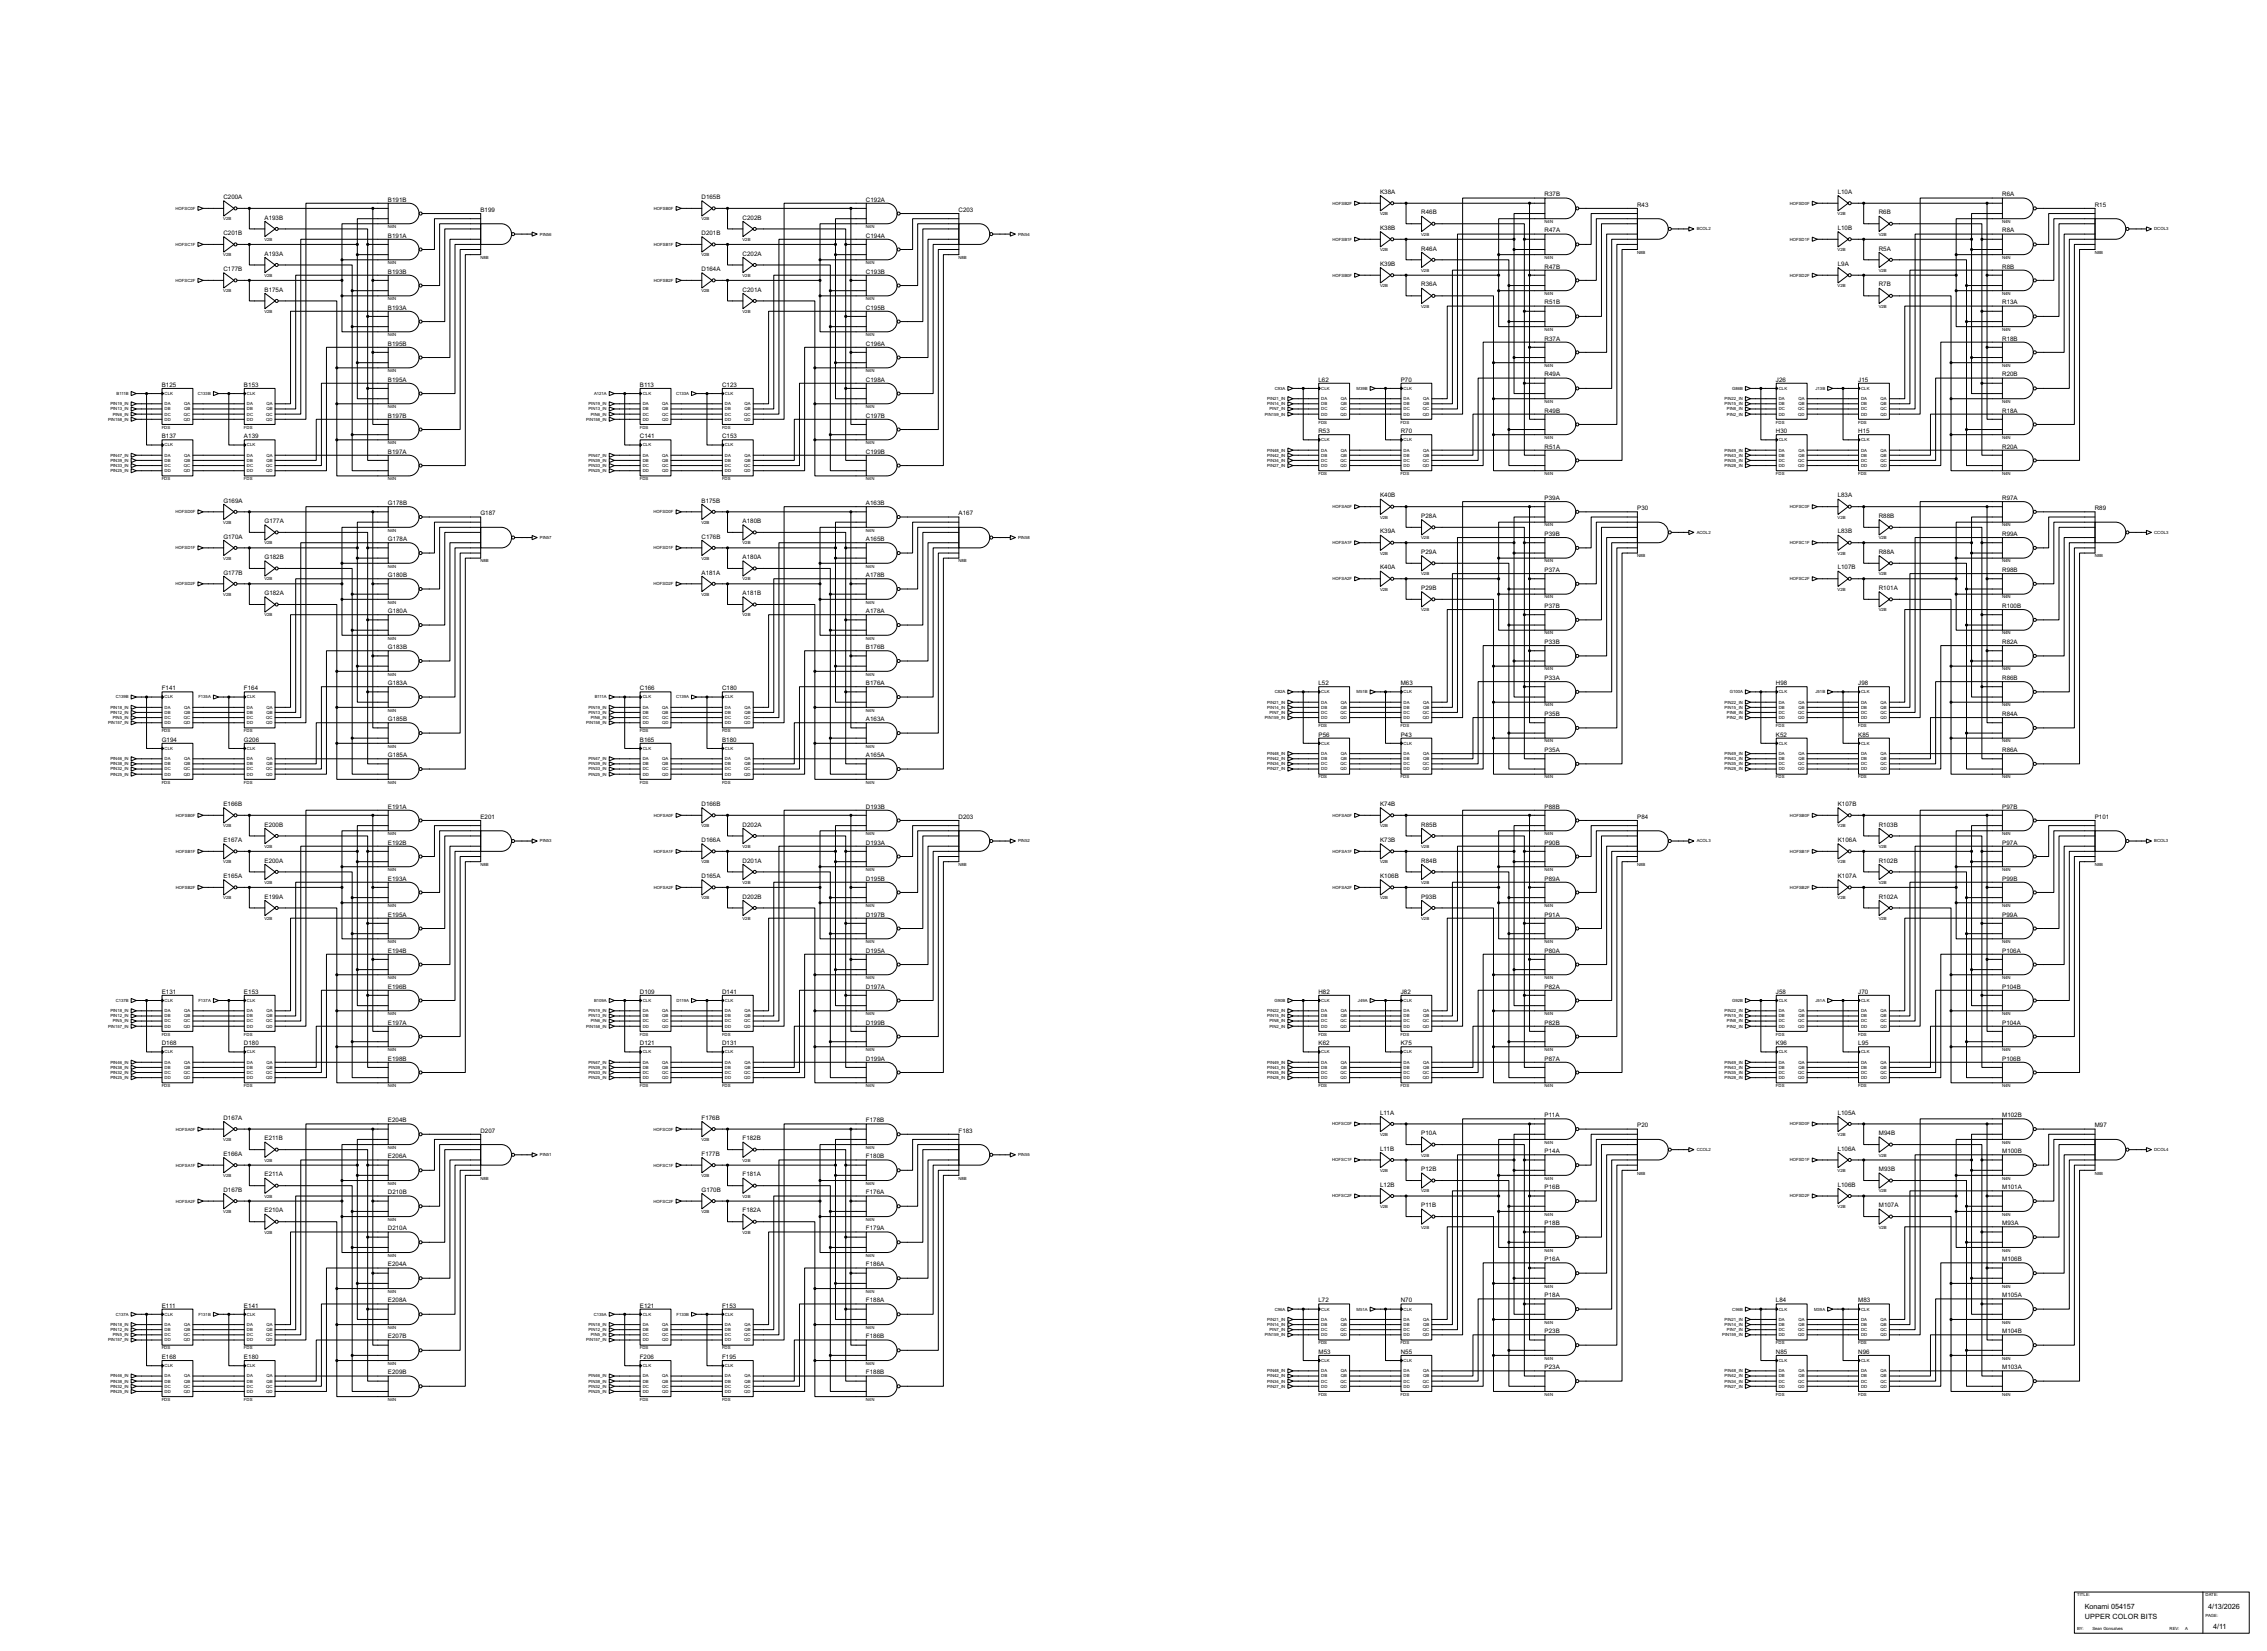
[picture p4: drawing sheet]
<svg xmlns="http://www.w3.org/2000/svg" width="1120mm" height="815mm" viewBox="0 0 1120 815" stroke-linecap="round" stroke-linejoin="round" font-family="sans-serif">
<defs><g id="words">
<g font-size="4">
<text x="1030" y="794">Konami 054157</text>
<text x="1091" y="794">4/13/2026</text>
<text x="1030" y="799">UPPER COLOR BITS</text>
<text x="1094" y="804">4/11</text>
</g>
<g font-size="3.4">
<text x="682" y="96">K38A</text>
<text x="908" y="96">L10A</text>
<text x="110" y="98">C200A</text>
<text x="192" y="100">B191B</text>
<text x="347" y="98">D165B</text>
<text x="428" y="100">C192A</text>
<text x="763" y="97">R37B</text>
<text x="989" y="97">R6A</text>
<text x="237" y="105">B199</text>
<text x="474" y="105">C203</text>
<text x="702" y="106">R46B</text>
<text x="809" y="102">R43</text>
<text x="928" y="106">R6B</text>
<text x="1035" y="102">R15</text>
<text x="131" y="108">A193B</text>
<text x="367" y="108">C202B</text>
<text x="682" y="114">K38B</text>
<text x="908" y="114">L10B</text>
<text x="110" y="116">C201B</text>
<text x="192" y="117">B191A</text>
<text x="347" y="116">D201B</text>
<text x="428" y="117">C194A</text>
<text x="763" y="115">R47A</text>
<text x="989" y="115">R8A</text>
<text x="702" y="124">R46A</text>
<text x="928" y="124">R5A</text>
<text x="131" y="126">A193A</text>
<text x="367" y="126">C202A</text>
<text x="682" y="131">K39B</text>
<text x="908" y="131">L9A</text>
<text x="110" y="134">C177B</text>
<text x="192" y="135">B193B</text>
<text x="347" y="134">D164A</text>
<text x="428" y="135">C193B</text>
<text x="763" y="133">R47B</text>
<text x="989" y="133">R8B</text>
<text x="131" y="144">B175A</text>
<text x="367" y="144">C201A</text>
<text x="702" y="141">R36A</text>
<text x="928" y="141">R7B</text>
<text x="192" y="153">B193A</text>
<text x="428" y="153">C195B</text>
<text x="763" y="150">R51B</text>
<text x="989" y="150">R13A</text>
<text x="192" y="171">B195B</text>
<text x="428" y="171">C196A</text>
<text x="763" y="168">R37A</text>
<text x="989" y="168">R18B</text>
<text x="763" y="186">R49A</text>
<text x="989" y="186">R20B</text>
<text x="80" y="191">B125</text>
<text x="121" y="191">B153</text>
<text x="192" y="188">B195A</text>
<text x="316" y="191">B113</text>
<text x="357" y="191">C123</text>
<text x="428" y="188">C198A</text>
<text x="651" y="188">L62</text>
<text x="692" y="188">P70</text>
<text x="877" y="188">J26</text>
<text x="918" y="188">J15</text>
<text x="763" y="204">R49B</text>
<text x="989" y="204">R18A</text>
<text x="192" y="206">B197B</text>
<text x="428" y="206">C197B</text>
<text x="651" y="214">R53</text>
<text x="692" y="214">R70</text>
<text x="877" y="214">H30</text>
<text x="918" y="214">H15</text>
<text x="80" y="216">B137</text>
<text x="121" y="216">A139</text>
<text x="316" y="216">C141</text>
<text x="357" y="216">C153</text>
<text x="763" y="222">R51A</text>
<text x="989" y="222">R20A</text>
<text x="192" y="224">B197A</text>
<text x="428" y="224">C199B</text>
<text x="682" y="246">K40B</text>
<text x="908" y="246">L83A</text>
<text x="110" y="248">G169A</text>
<text x="192" y="249">G178B</text>
<text x="347" y="248">B175B</text>
<text x="428" y="249">A163B</text>
<text x="763" y="247">P39A</text>
<text x="809" y="252">P30</text>
<text x="989" y="247">R97A</text>
<text x="1035" y="252">R89</text>
<text x="237" y="255">G187</text>
<text x="474" y="255">A167</text>
<text x="702" y="256">P28A</text>
<text x="928" y="256">R88B</text>
<text x="131" y="258">G177A</text>
<text x="367" y="258">A180B</text>
<text x="682" y="263">K39A</text>
<text x="908" y="263">L83B</text>
<text x="110" y="266">G170A</text>
<text x="192" y="267">G178A</text>
<text x="347" y="266">C176B</text>
<text x="428" y="267">A165B</text>
<text x="763" y="265">P39B</text>
<text x="989" y="265">R99A</text>
<text x="702" y="274">P29A</text>
<text x="928" y="274">R88A</text>
<text x="131" y="276">G182B</text>
<text x="367" y="276">A180A</text>
<text x="682" y="281">K40A</text>
<text x="908" y="281">L107B</text>
<text x="110" y="284">G177B</text>
<text x="192" y="285">G180B</text>
<text x="347" y="284">A181A</text>
<text x="428" y="285">A178B</text>
<text x="763" y="282">P37A</text>
<text x="989" y="282">R98B</text>
<text x="131" y="294">G182A</text>
<text x="367" y="294">A181B</text>
<text x="702" y="291">P29B</text>
<text x="928" y="291">R101A</text>
<text x="192" y="303">G180A</text>
<text x="428" y="303">A178A</text>
<text x="763" y="300">P37B</text>
<text x="989" y="300">R100B</text>
<text x="192" y="321">G183B</text>
<text x="428" y="321">B176B</text>
<text x="763" y="318">P33B</text>
<text x="989" y="318">R82A</text>
<text x="763" y="336">P33A</text>
<text x="989" y="336">R86B</text>
<text x="80" y="341">F141</text>
<text x="121" y="341">F164</text>
<text x="192" y="338">G183A</text>
<text x="316" y="341">C166</text>
<text x="357" y="341">C180</text>
<text x="428" y="338">B176A</text>
<text x="651" y="338">L52</text>
<text x="692" y="338">M63</text>
<text x="877" y="338">H98</text>
<text x="918" y="338">J98</text>
<text x="763" y="354">P35B</text>
<text x="989" y="354">R84A</text>
<text x="192" y="356">G185B</text>
<text x="428" y="356">A163A</text>
<text x="651" y="364">P56</text>
<text x="692" y="364">P43</text>
<text x="877" y="364">K52</text>
<text x="918" y="364">K85</text>
<text x="80" y="366">G194</text>
<text x="121" y="366">G206</text>
<text x="316" y="366">B165</text>
<text x="357" y="366">B180</text>
<text x="763" y="371">P35A</text>
<text x="989" y="371">R86A</text>
<text x="192" y="374">G185A</text>
<text x="428" y="374">A165A</text>
<text x="110" y="398">E166B</text>
<text x="192" y="399">E191A</text>
<text x="347" y="398">D166B</text>
<text x="428" y="399">D193B</text>
<text x="682" y="398">K74B</text>
<text x="763" y="399">P88B</text>
<text x="908" y="398">K107B</text>
<text x="989" y="399">P97B</text>
<text x="237" y="404">E201</text>
<text x="474" y="404">D203</text>
<text x="809" y="404">P84</text>
<text x="1035" y="404">P101</text>
<text x="131" y="408">E200B</text>
<text x="367" y="408">D202A</text>
<text x="702" y="408">R85B</text>
<text x="928" y="408">R103B</text>
<text x="110" y="416">E167A</text>
<text x="192" y="417">E192B</text>
<text x="347" y="416">D166A</text>
<text x="428" y="417">D193A</text>
<text x="682" y="416">K73B</text>
<text x="763" y="417">P90B</text>
<text x="908" y="416">K106A</text>
<text x="989" y="417">P97A</text>
<text x="131" y="426">E200A</text>
<text x="367" y="426">D201A</text>
<text x="702" y="426">R84B</text>
<text x="928" y="426">R102B</text>
<text x="110" y="434">E165A</text>
<text x="192" y="435">E193A</text>
<text x="347" y="434">D165A</text>
<text x="428" y="435">D195B</text>
<text x="682" y="434">K106B</text>
<text x="763" y="435">P89A</text>
<text x="908" y="434">K107A</text>
<text x="989" y="435">P99B</text>
<text x="131" y="444">E199A</text>
<text x="367" y="444">D202B</text>
<text x="702" y="444">P93B</text>
<text x="928" y="444">R102A</text>
<text x="192" y="453">E195A</text>
<text x="428" y="453">D197B</text>
<text x="763" y="453">P91A</text>
<text x="989" y="453">P99A</text>
<text x="192" y="470">E194B</text>
<text x="428" y="470">D195A</text>
<text x="763" y="470">P80A</text>
<text x="989" y="470">P106A</text>
<text x="80" y="491">E131</text>
<text x="121" y="491">E153</text>
<text x="192" y="488">E196B</text>
<text x="316" y="491">D109</text>
<text x="357" y="491">D141</text>
<text x="428" y="488">D197A</text>
<text x="651" y="491">H82</text>
<text x="692" y="491">J82</text>
<text x="763" y="488">P82A</text>
<text x="877" y="491">J58</text>
<text x="918" y="491">J70</text>
<text x="989" y="488">P104B</text>
<text x="192" y="506">E197A</text>
<text x="428" y="506">D199B</text>
<text x="763" y="506">P82B</text>
<text x="989" y="506">P104A</text>
<text x="80" y="516">D168</text>
<text x="121" y="516">D180</text>
<text x="316" y="516">D121</text>
<text x="357" y="516">D131</text>
<text x="651" y="516">K62</text>
<text x="692" y="516">K75</text>
<text x="877" y="516">K96</text>
<text x="918" y="516">L95</text>
<text x="192" y="524">E198B</text>
<text x="428" y="524">D199A</text>
<text x="763" y="524">P87A</text>
<text x="989" y="524">P106B</text>
<text x="682" y="550">L11A</text>
<text x="763" y="552">P11A</text>
<text x="908" y="550">L105A</text>
<text x="989" y="552">M102B</text>
<text x="110" y="553">D167A</text>
<text x="192" y="554">E204B</text>
<text x="347" y="553">F176B</text>
<text x="428" y="554">F178B</text>
<text x="809" y="557">P20</text>
<text x="1035" y="557">M97</text>
<text x="131" y="563">E211B</text>
<text x="237" y="559">D207</text>
<text x="367" y="563">F182B</text>
<text x="474" y="559">F183</text>
<text x="702" y="561">P10A</text>
<text x="928" y="561">M94B</text>
<text x="682" y="568">L11B</text>
<text x="763" y="569">P14A</text>
<text x="908" y="568">L106A</text>
<text x="989" y="569">M100B</text>
<text x="110" y="571">E166A</text>
<text x="192" y="572">E206A</text>
<text x="347" y="571">F177B</text>
<text x="428" y="572">F180B</text>
<text x="131" y="581">E211A</text>
<text x="367" y="581">F181A</text>
<text x="702" y="578">P12B</text>
<text x="928" y="578">M93B</text>
<text x="682" y="586">L12B</text>
<text x="763" y="587">P16B</text>
<text x="908" y="586">L106B</text>
<text x="989" y="587">M101A</text>
<text x="110" y="589">D167B</text>
<text x="192" y="590">D210B</text>
<text x="347" y="589">G170B</text>
<text x="428" y="590">F176A</text>
<text x="131" y="599">E210A</text>
<text x="367" y="599">F182A</text>
<text x="702" y="596">P11B</text>
<text x="928" y="596">M107A</text>
<text x="763" y="605">P18B</text>
<text x="989" y="605">M93A</text>
<text x="192" y="608">D210A</text>
<text x="428" y="608">F179A</text>
<text x="763" y="623">P16A</text>
<text x="989" y="623">M106B</text>
<text x="192" y="625">E204A</text>
<text x="428" y="625">F186A</text>
<text x="763" y="641">P18A</text>
<text x="989" y="641">M105A</text>
<text x="80" y="646">E111</text>
<text x="121" y="646">E141</text>
<text x="192" y="643">E208A</text>
<text x="316" y="646">E121</text>
<text x="357" y="646">F153</text>
<text x="428" y="643">F188A</text>
<text x="651" y="643">L72</text>
<text x="692" y="643">N70</text>
<text x="877" y="643">L84</text>
<text x="918" y="643">M83</text>
<text x="763" y="658">P23B</text>
<text x="989" y="658">M104B</text>
<text x="192" y="661">E207B</text>
<text x="428" y="661">F186B</text>
<text x="80" y="671">E168</text>
<text x="121" y="671">E180</text>
<text x="316" y="671">F206</text>
<text x="357" y="671">F195</text>
<text x="651" y="669">M53</text>
<text x="692" y="669">N55</text>
<text x="877" y="669">N85</text>
<text x="918" y="669">N96</text>
<text x="763" y="676">P23A</text>
<text x="989" y="676">M103A</text>
<text x="192" y="679">E209B</text>
<text x="428" y="679">F188B</text>
</g>
<g font-size="2.4">
<text x="658" y="101">HOFSB2F</text>
<text x="884" y="101">HOFSD0F</text>
<text x="87" y="104">HOFSC0F</text>
<text x="323" y="104">HOFSB0F</text>
<text x="682" y="106">V2B</text>
<text x="908" y="106">V2B</text>
<text x="110" y="109">V2B</text>
<text x="192" y="113">N4N</text>
<text x="347" y="109">V2B</text>
<text x="428" y="113">N4N</text>
<text x="763" y="110">N4N</text>
<text x="838" y="114">BCOL2</text>
<text x="989" y="110">N4N</text>
<text x="1064" y="114">DCOL3</text>
<text x="131" y="119">V2B</text>
<text x="267" y="116">PIN56</text>
<text x="367" y="119">V2B</text>
<text x="503" y="116">PIN54</text>
<text x="658" y="119">HOFSB1F</text>
<text x="702" y="116">V2B</text>
<text x="884" y="119">HOFSD1F</text>
<text x="928" y="116">V2B</text>
<text x="87" y="121">HOFSC1F</text>
<text x="323" y="121">HOFSB1F</text>
<text x="682" y="124">V2B</text>
<text x="809" y="125">N8B</text>
<text x="908" y="124">V2B</text>
<text x="1035" y="125">N8B</text>
<text x="110" y="127">V2B</text>
<text x="192" y="130">N4N</text>
<text x="237" y="128">N8B</text>
<text x="347" y="127">V2B</text>
<text x="428" y="130">N4N</text>
<text x="474" y="128">N8B</text>
<text x="763" y="128">N4N</text>
<text x="989" y="128">N4N</text>
<text x="131" y="137">V2B</text>
<text x="367" y="137">V2B</text>
<text x="658" y="137">HOFSB0F</text>
<text x="702" y="134">V2B</text>
<text x="884" y="137">HOFSD2F</text>
<text x="928" y="134">V2B</text>
<text x="87" y="139">HOFSC2F</text>
<text x="323" y="139">HOFSB2F</text>
<text x="682" y="142">V2B</text>
<text x="908" y="142">V2B</text>
<text x="110" y="144">V2B</text>
<text x="192" y="148">N4N</text>
<text x="347" y="144">V2B</text>
<text x="428" y="148">N4N</text>
<text x="763" y="146">N4N</text>
<text x="989" y="146">N4N</text>
<text x="131" y="155">V2B</text>
<text x="367" y="155">V2B</text>
<text x="702" y="152">V2B</text>
<text x="928" y="152">V2B</text>
<text x="192" y="166">N4N</text>
<text x="428" y="166">N4N</text>
<text x="763" y="163">N4N</text>
<text x="989" y="163">N4N</text>
<text x="192" y="184">N4N</text>
<text x="428" y="184">N4N</text>
<text x="763" y="181">N4N</text>
<text x="989" y="181">N4N</text>
<text x="58" y="195">B111B</text>
<text x="81" y="195">CLK</text>
<text x="98" y="195">C133B</text>
<text x="122" y="195">CLK</text>
<text x="294" y="195">A121A</text>
<text x="318" y="195">CLK</text>
<text x="334" y="195">C133A</text>
<text x="358" y="195">CLK</text>
<text x="626" y="198">PIN21_IN</text>
<text x="630" y="193">C93A</text>
<text x="653" y="193">CLK</text>
<text x="653" y="198">DA</text>
<text x="662" y="198">QA</text>
<text x="670" y="193">M39B</text>
<text x="693" y="193">CLK</text>
<text x="693" y="198">DA</text>
<text x="703" y="198">QA</text>
<text x="852" y="198">PIN22_IN</text>
<text x="856" y="193">G86B</text>
<text x="879" y="193">CLK</text>
<text x="879" y="198">DA</text>
<text x="889" y="198">QA</text>
<text x="897" y="193">J13B</text>
<text x="920" y="193">CLK</text>
<text x="920" y="198">DA</text>
<text x="929" y="198">QA</text>
<text x="55" y="200">PIN19_IN</text>
<text x="55" y="203">PIN13_IN</text>
<text x="81" y="200">DA</text>
<text x="81" y="203">DB</text>
<text x="91" y="200">QA</text>
<text x="91" y="203">QB</text>
<text x="122" y="200">DA</text>
<text x="122" y="203">DB</text>
<text x="132" y="200">QA</text>
<text x="132" y="203">QB</text>
<text x="192" y="202">N4N</text>
<text x="291" y="200">PIN19_IN</text>
<text x="291" y="203">PIN13_IN</text>
<text x="318" y="200">DA</text>
<text x="318" y="203">DB</text>
<text x="327" y="200">QA</text>
<text x="327" y="203">QB</text>
<text x="358" y="200">DA</text>
<text x="358" y="203">DB</text>
<text x="368" y="200">QA</text>
<text x="368" y="203">QB</text>
<text x="428" y="202">N4N</text>
<text x="626" y="200">PIN14_IN</text>
<text x="627" y="203">PIN7_IN</text>
<text x="653" y="200">DB</text>
<text x="653" y="203">DC</text>
<text x="662" y="203">QC</text>
<text x="662" y="200">QB</text>
<text x="693" y="200">DB</text>
<text x="693" y="203">DC</text>
<text x="703" y="203">QC</text>
<text x="703" y="200">QB</text>
<text x="763" y="199">N4N</text>
<text x="852" y="200">PIN15_IN</text>
<text x="853" y="203">PIN8_IN</text>
<text x="879" y="200">DB</text>
<text x="879" y="203">DC</text>
<text x="888" y="203">QC</text>
<text x="889" y="200">QB</text>
<text x="920" y="200">DB</text>
<text x="920" y="203">DC</text>
<text x="929" y="203">QC</text>
<text x="929" y="200">QB</text>
<text x="989" y="199">N4N</text>
<text x="53" y="208">PIN158_IN</text>
<text x="56" y="205">PIN6_IN</text>
<text x="81" y="205">DC</text>
<text x="81" y="208">DD</text>
<text x="91" y="205">QC</text>
<text x="91" y="208">QD</text>
<text x="122" y="205">DC</text>
<text x="122" y="208">DD</text>
<text x="131" y="205">QC</text>
<text x="131" y="208">QD</text>
<text x="290" y="208">PIN158_IN</text>
<text x="292" y="205">PIN6_IN</text>
<text x="318" y="205">DC</text>
<text x="318" y="208">DD</text>
<text x="327" y="205">QC</text>
<text x="327" y="208">QD</text>
<text x="358" y="205">DC</text>
<text x="358" y="208">DD</text>
<text x="368" y="205">QC</text>
<text x="368" y="208">QD</text>
<text x="625" y="205">PIN159_IN</text>
<text x="651" y="209">FDS</text>
<text x="653" y="205">DD</text>
<text x="662" y="205">QD</text>
<text x="692" y="209">FDS</text>
<text x="693" y="205">DD</text>
<text x="703" y="205">QD</text>
<text x="853" y="205">PIN2_IN</text>
<text x="877" y="209">FDS</text>
<text x="879" y="205">DD</text>
<text x="888" y="205">QD</text>
<text x="918" y="209">FDS</text>
<text x="920" y="205">DD</text>
<text x="929" y="205">QD</text>
<text x="80" y="212">FDS</text>
<text x="121" y="212">FDS</text>
<text x="316" y="212">FDS</text>
<text x="357" y="212">FDS</text>
<text x="81" y="220">CLK</text>
<text x="122" y="220">CLK</text>
<text x="192" y="219">N4N</text>
<text x="318" y="220">CLK</text>
<text x="358" y="220">CLK</text>
<text x="428" y="219">N4N</text>
<text x="653" y="218">CLK</text>
<text x="693" y="218">CLK</text>
<text x="763" y="217">N4N</text>
<text x="879" y="218">CLK</text>
<text x="920" y="218">CLK</text>
<text x="989" y="217">N4N</text>
<text x="55" y="226">PIN47_IN</text>
<text x="81" y="226">DA</text>
<text x="91" y="226">QA</text>
<text x="122" y="226">DA</text>
<text x="132" y="226">QA</text>
<text x="291" y="226">PIN47_IN</text>
<text x="318" y="226">DA</text>
<text x="327" y="226">QA</text>
<text x="358" y="226">DA</text>
<text x="368" y="226">QA</text>
<text x="626" y="223">PIN48_IN</text>
<text x="626" y="226">PIN42_IN</text>
<text x="653" y="223">DA</text>
<text x="653" y="226">DB</text>
<text x="662" y="223">QA</text>
<text x="662" y="226">QB</text>
<text x="693" y="223">DA</text>
<text x="693" y="226">DB</text>
<text x="703" y="223">QA</text>
<text x="703" y="226">QB</text>
<text x="852" y="223">PIN49_IN</text>
<text x="852" y="226">PIN43_IN</text>
<text x="879" y="223">DA</text>
<text x="879" y="226">DB</text>
<text x="889" y="223">QA</text>
<text x="889" y="226">QB</text>
<text x="920" y="223">DA</text>
<text x="920" y="226">DB</text>
<text x="929" y="223">QA</text>
<text x="929" y="226">QB</text>
<text x="55" y="228">PIN39_IN</text>
<text x="55" y="231">PIN33_IN</text>
<text x="55" y="233">PIN25_IN</text>
<text x="81" y="228">DB</text>
<text x="81" y="231">DC</text>
<text x="81" y="233">DD</text>
<text x="91" y="231">QC</text>
<text x="91" y="233">QD</text>
<text x="91" y="228">QB</text>
<text x="122" y="228">DB</text>
<text x="122" y="231">DC</text>
<text x="122" y="233">DD</text>
<text x="131" y="231">QC</text>
<text x="131" y="233">QD</text>
<text x="132" y="228">QB</text>
<text x="291" y="228">PIN39_IN</text>
<text x="291" y="231">PIN33_IN</text>
<text x="291" y="233">PIN25_IN</text>
<text x="318" y="228">DB</text>
<text x="318" y="231">DC</text>
<text x="318" y="233">DD</text>
<text x="327" y="231">QC</text>
<text x="327" y="233">QD</text>
<text x="327" y="228">QB</text>
<text x="358" y="228">DB</text>
<text x="358" y="231">DC</text>
<text x="358" y="233">DD</text>
<text x="368" y="231">QC</text>
<text x="368" y="233">QD</text>
<text x="368" y="228">QB</text>
<text x="626" y="228">PIN34_IN</text>
<text x="626" y="231">PIN27_IN</text>
<text x="653" y="228">DC</text>
<text x="653" y="231">DD</text>
<text x="662" y="228">QC</text>
<text x="662" y="231">QD</text>
<text x="693" y="228">DC</text>
<text x="693" y="231">DD</text>
<text x="703" y="228">QC</text>
<text x="703" y="231">QD</text>
<text x="852" y="228">PIN35_IN</text>
<text x="852" y="231">PIN28_IN</text>
<text x="879" y="228">DC</text>
<text x="879" y="231">DD</text>
<text x="888" y="228">QC</text>
<text x="888" y="231">QD</text>
<text x="920" y="228">DC</text>
<text x="920" y="231">DD</text>
<text x="929" y="228">QC</text>
<text x="929" y="231">QD</text>
<text x="80" y="237">FDS</text>
<text x="121" y="237">FDS</text>
<text x="192" y="237">N4N</text>
<text x="316" y="237">FDS</text>
<text x="357" y="237">FDS</text>
<text x="428" y="237">N4N</text>
<text x="651" y="235">FDS</text>
<text x="692" y="235">FDS</text>
<text x="763" y="235">N4N</text>
<text x="877" y="235">FDS</text>
<text x="918" y="235">FDS</text>
<text x="989" y="235">N4N</text>
<text x="658" y="251">HOFSA0F</text>
<text x="884" y="251">HOFSC0F</text>
<text x="87" y="253">HOFSD0F</text>
<text x="323" y="253">HOFSD0F</text>
<text x="682" y="256">V2B</text>
<text x="908" y="256">V2B</text>
<text x="110" y="259">V2B</text>
<text x="192" y="262">N4N</text>
<text x="347" y="259">V2B</text>
<text x="428" y="262">N4N</text>
<text x="763" y="260">N4N</text>
<text x="838" y="264">ACOL2</text>
<text x="989" y="260">N4N</text>
<text x="1064" y="264">CCOL3</text>
<text x="131" y="269">V2B</text>
<text x="267" y="266">PIN57</text>
<text x="367" y="269">V2B</text>
<text x="503" y="266">PIN58</text>
<text x="658" y="269">HOFSA1F</text>
<text x="702" y="266">V2B</text>
<text x="884" y="269">HOFSC1F</text>
<text x="928" y="266">V2B</text>
<text x="87" y="271">HOFSD1F</text>
<text x="323" y="271">HOFSD1F</text>
<text x="682" y="274">V2B</text>
<text x="809" y="275">N8B</text>
<text x="908" y="274">V2B</text>
<text x="1035" y="275">N8B</text>
<text x="110" y="276">V2B</text>
<text x="192" y="280">N4N</text>
<text x="237" y="278">N8B</text>
<text x="347" y="276">V2B</text>
<text x="428" y="280">N4N</text>
<text x="474" y="278">N8B</text>
<text x="763" y="278">N4N</text>
<text x="989" y="278">N4N</text>
<text x="131" y="287">V2B</text>
<text x="367" y="287">V2B</text>
<text x="658" y="286">HOFSA2F</text>
<text x="702" y="284">V2B</text>
<text x="884" y="286">HOFSC2F</text>
<text x="928" y="284">V2B</text>
<text x="87" y="289">HOFSD2F</text>
<text x="323" y="289">HOFSD2F</text>
<text x="682" y="292">V2B</text>
<text x="908" y="292">V2B</text>
<text x="110" y="294">V2B</text>
<text x="192" y="298">N4N</text>
<text x="347" y="294">V2B</text>
<text x="428" y="298">N4N</text>
<text x="763" y="296">N4N</text>
<text x="989" y="296">N4N</text>
<text x="131" y="304">V2B</text>
<text x="367" y="304">V2B</text>
<text x="702" y="302">V2B</text>
<text x="928" y="302">V2B</text>
<text x="192" y="316">N4N</text>
<text x="428" y="316">N4N</text>
<text x="763" y="313">N4N</text>
<text x="989" y="313">N4N</text>
<text x="192" y="334">N4N</text>
<text x="428" y="334">N4N</text>
<text x="763" y="331">N4N</text>
<text x="989" y="331">N4N</text>
<text x="57" y="345">C139B</text>
<text x="81" y="345">CLK</text>
<text x="98" y="345">F135A</text>
<text x="122" y="345">CLK</text>
<text x="294" y="345">B111A</text>
<text x="318" y="345">CLK</text>
<text x="334" y="345">C139A</text>
<text x="358" y="345">CLK</text>
<text x="626" y="347">PIN21_IN</text>
<text x="630" y="342">C82A</text>
<text x="653" y="342">CLK</text>
<text x="653" y="347">DA</text>
<text x="662" y="347">QA</text>
<text x="670" y="342">M51B</text>
<text x="693" y="342">CLK</text>
<text x="693" y="347">DA</text>
<text x="703" y="347">QA</text>
<text x="852" y="347">PIN22_IN</text>
<text x="855" y="342">G100A</text>
<text x="879" y="342">CLK</text>
<text x="879" y="347">DA</text>
<text x="889" y="347">QA</text>
<text x="897" y="342">J51B</text>
<text x="920" y="342">CLK</text>
<text x="920" y="347">DA</text>
<text x="929" y="347">QA</text>
<text x="55" y="350">PIN18_IN</text>
<text x="55" y="353">PIN12_IN</text>
<text x="81" y="350">DA</text>
<text x="81" y="353">DB</text>
<text x="91" y="350">QA</text>
<text x="91" y="353">QB</text>
<text x="122" y="350">DA</text>
<text x="122" y="353">DB</text>
<text x="132" y="350">QA</text>
<text x="132" y="353">QB</text>
<text x="192" y="351">N4N</text>
<text x="291" y="350">PIN19_IN</text>
<text x="291" y="353">PIN13_IN</text>
<text x="318" y="350">DA</text>
<text x="318" y="353">DB</text>
<text x="327" y="350">QA</text>
<text x="327" y="353">QB</text>
<text x="358" y="350">DA</text>
<text x="358" y="353">DB</text>
<text x="368" y="350">QA</text>
<text x="368" y="353">QB</text>
<text x="428" y="351">N4N</text>
<text x="626" y="350">PIN14_IN</text>
<text x="627" y="353">PIN7_IN</text>
<text x="653" y="350">DB</text>
<text x="653" y="353">DC</text>
<text x="662" y="353">QC</text>
<text x="662" y="350">QB</text>
<text x="693" y="350">DB</text>
<text x="693" y="353">DC</text>
<text x="703" y="353">QC</text>
<text x="703" y="350">QB</text>
<text x="763" y="349">N4N</text>
<text x="852" y="350">PIN15_IN</text>
<text x="853" y="353">PIN8_IN</text>
<text x="879" y="350">DB</text>
<text x="879" y="353">DC</text>
<text x="888" y="353">QC</text>
<text x="889" y="350">QB</text>
<text x="920" y="350">DB</text>
<text x="920" y="353">DC</text>
<text x="929" y="353">QC</text>
<text x="929" y="350">QB</text>
<text x="989" y="349">N4N</text>
<text x="53" y="358">PIN157_IN</text>
<text x="56" y="355">PIN5_IN</text>
<text x="81" y="355">DC</text>
<text x="81" y="358">DD</text>
<text x="91" y="355">QC</text>
<text x="91" y="358">QD</text>
<text x="122" y="355">DC</text>
<text x="122" y="358">DD</text>
<text x="131" y="355">QC</text>
<text x="131" y="358">QD</text>
<text x="290" y="358">PIN158_IN</text>
<text x="292" y="355">PIN6_IN</text>
<text x="318" y="355">DC</text>
<text x="318" y="358">DD</text>
<text x="327" y="355">QC</text>
<text x="327" y="358">QD</text>
<text x="358" y="355">DC</text>
<text x="358" y="358">DD</text>
<text x="368" y="355">QC</text>
<text x="368" y="358">QD</text>
<text x="625" y="355">PIN159_IN</text>
<text x="651" y="359">FDS</text>
<text x="653" y="355">DD</text>
<text x="662" y="355">QD</text>
<text x="692" y="359">FDS</text>
<text x="693" y="355">DD</text>
<text x="703" y="355">QD</text>
<text x="853" y="355">PIN2_IN</text>
<text x="877" y="359">FDS</text>
<text x="879" y="355">DD</text>
<text x="888" y="355">QD</text>
<text x="918" y="359">FDS</text>
<text x="920" y="355">DD</text>
<text x="929" y="355">QD</text>
<text x="80" y="362">FDS</text>
<text x="121" y="362">FDS</text>
<text x="316" y="362">FDS</text>
<text x="357" y="362">FDS</text>
<text x="81" y="370">CLK</text>
<text x="122" y="370">CLK</text>
<text x="192" y="369">N4N</text>
<text x="318" y="370">CLK</text>
<text x="358" y="370">CLK</text>
<text x="428" y="369">N4N</text>
<text x="653" y="368">CLK</text>
<text x="693" y="368">CLK</text>
<text x="763" y="367">N4N</text>
<text x="879" y="368">CLK</text>
<text x="920" y="368">CLK</text>
<text x="989" y="367">N4N</text>
<text x="55" y="375">PIN46_IN</text>
<text x="55" y="378">PIN38_IN</text>
<text x="81" y="375">DA</text>
<text x="81" y="378">DB</text>
<text x="91" y="375">QA</text>
<text x="91" y="378">QB</text>
<text x="122" y="375">DA</text>
<text x="122" y="378">DB</text>
<text x="132" y="375">QA</text>
<text x="132" y="378">QB</text>
<text x="291" y="375">PIN47_IN</text>
<text x="291" y="378">PIN39_IN</text>
<text x="318" y="375">DA</text>
<text x="318" y="378">DB</text>
<text x="327" y="375">QA</text>
<text x="327" y="378">QB</text>
<text x="358" y="375">DA</text>
<text x="358" y="378">DB</text>
<text x="368" y="375">QA</text>
<text x="368" y="378">QB</text>
<text x="626" y="373">PIN48_IN</text>
<text x="626" y="375">PIN42_IN</text>
<text x="626" y="378">PIN34_IN</text>
<text x="653" y="373">DA</text>
<text x="653" y="375">DB</text>
<text x="653" y="378">DC</text>
<text x="662" y="378">QC</text>
<text x="662" y="373">QA</text>
<text x="662" y="375">QB</text>
<text x="693" y="373">DA</text>
<text x="693" y="375">DB</text>
<text x="693" y="378">DC</text>
<text x="703" y="378">QC</text>
<text x="703" y="373">QA</text>
<text x="703" y="375">QB</text>
<text x="852" y="373">PIN49_IN</text>
<text x="852" y="375">PIN43_IN</text>
<text x="852" y="378">PIN35_IN</text>
<text x="879" y="373">DA</text>
<text x="879" y="375">DB</text>
<text x="879" y="378">DC</text>
<text x="888" y="378">QC</text>
<text x="889" y="373">QA</text>
<text x="889" y="375">QB</text>
<text x="920" y="373">DA</text>
<text x="920" y="375">DB</text>
<text x="920" y="378">DC</text>
<text x="929" y="378">QC</text>
<text x="929" y="373">QA</text>
<text x="929" y="375">QB</text>
<text x="55" y="380">PIN32_IN</text>
<text x="55" y="383">PIN25_IN</text>
<text x="81" y="380">DC</text>
<text x="81" y="383">DD</text>
<text x="91" y="380">QC</text>
<text x="91" y="383">QD</text>
<text x="122" y="380">DC</text>
<text x="122" y="383">DD</text>
<text x="131" y="380">QC</text>
<text x="131" y="383">QD</text>
<text x="291" y="380">PIN33_IN</text>
<text x="291" y="383">PIN25_IN</text>
<text x="318" y="380">DC</text>
<text x="318" y="383">DD</text>
<text x="327" y="380">QC</text>
<text x="327" y="383">QD</text>
<text x="358" y="380">DC</text>
<text x="358" y="383">DD</text>
<text x="368" y="380">QC</text>
<text x="368" y="383">QD</text>
<text x="626" y="380">PIN27_IN</text>
<text x="653" y="380">DD</text>
<text x="662" y="380">QD</text>
<text x="693" y="380">DD</text>
<text x="703" y="380">QD</text>
<text x="852" y="380">PIN28_IN</text>
<text x="879" y="380">DD</text>
<text x="888" y="380">QD</text>
<text x="920" y="380">DD</text>
<text x="929" y="380">QD</text>
<text x="80" y="387">FDS</text>
<text x="121" y="387">FDS</text>
<text x="192" y="387">N4N</text>
<text x="316" y="387">FDS</text>
<text x="357" y="387">FDS</text>
<text x="428" y="387">N4N</text>
<text x="651" y="384">FDS</text>
<text x="692" y="384">FDS</text>
<text x="763" y="384">N4N</text>
<text x="877" y="384">FDS</text>
<text x="918" y="384">FDS</text>
<text x="989" y="384">N4N</text>
<text x="87" y="403">HOFSB0F</text>
<text x="323" y="403">HOFSA0F</text>
<text x="658" y="403">HOFSA0F</text>
<text x="884" y="403">HOFSB0F</text>
<text x="110" y="409">V2B</text>
<text x="192" y="412">N4N</text>
<text x="347" y="409">V2B</text>
<text x="428" y="412">N4N</text>
<text x="682" y="409">V2B</text>
<text x="763" y="412">N4N</text>
<text x="908" y="409">V2B</text>
<text x="989" y="412">N4N</text>
<text x="131" y="419">V2B</text>
<text x="267" y="416">PIN53</text>
<text x="367" y="419">V2B</text>
<text x="503" y="416">PIN52</text>
<text x="702" y="419">V2B</text>
<text x="838" y="416">ACOL3</text>
<text x="928" y="419">V2B</text>
<text x="1064" y="416">BCOL3</text>
<text x="87" y="421">HOFSB1F</text>
<text x="323" y="421">HOFSA1F</text>
<text x="658" y="421">HOFSA1F</text>
<text x="884" y="421">HOFSB1F</text>
<text x="110" y="426">V2B</text>
<text x="192" y="430">N4N</text>
<text x="237" y="428">N8B</text>
<text x="347" y="426">V2B</text>
<text x="428" y="430">N4N</text>
<text x="474" y="428">N8B</text>
<text x="682" y="426">V2B</text>
<text x="763" y="430">N4N</text>
<text x="809" y="428">N8B</text>
<text x="908" y="426">V2B</text>
<text x="989" y="430">N4N</text>
<text x="1035" y="428">N8B</text>
<text x="131" y="436">V2B</text>
<text x="367" y="436">V2B</text>
<text x="702" y="436">V2B</text>
<text x="928" y="436">V2B</text>
<text x="87" y="439">HOFSB2F</text>
<text x="323" y="439">HOFSA2F</text>
<text x="658" y="439">HOFSA2F</text>
<text x="884" y="439">HOFSB2F</text>
<text x="110" y="444">V2B</text>
<text x="192" y="448">N4N</text>
<text x="347" y="444">V2B</text>
<text x="428" y="448">N4N</text>
<text x="682" y="444">V2B</text>
<text x="763" y="448">N4N</text>
<text x="908" y="444">V2B</text>
<text x="989" y="448">N4N</text>
<text x="131" y="454">V2B</text>
<text x="367" y="454">V2B</text>
<text x="702" y="454">V2B</text>
<text x="928" y="454">V2B</text>
<text x="192" y="466">N4N</text>
<text x="428" y="466">N4N</text>
<text x="763" y="466">N4N</text>
<text x="989" y="466">N4N</text>
<text x="192" y="483">N4N</text>
<text x="428" y="483">N4N</text>
<text x="763" y="483">N4N</text>
<text x="989" y="483">N4N</text>
<text x="57" y="495">C137B</text>
<text x="81" y="495">CLK</text>
<text x="98" y="495">F137A</text>
<text x="122" y="495">CLK</text>
<text x="294" y="495">B109A</text>
<text x="318" y="495">CLK</text>
<text x="334" y="495">D119A</text>
<text x="358" y="495">CLK</text>
<text x="630" y="495">G90B</text>
<text x="653" y="495">CLK</text>
<text x="671" y="495">J49A</text>
<text x="693" y="495">CLK</text>
<text x="856" y="495">G92B</text>
<text x="879" y="495">CLK</text>
<text x="897" y="495">J51A</text>
<text x="920" y="495">CLK</text>
<text x="55" y="500">PIN18_IN</text>
<text x="55" y="502">PIN12_IN</text>
<text x="81" y="500">DA</text>
<text x="81" y="502">DB</text>
<text x="91" y="500">QA</text>
<text x="91" y="502">QB</text>
<text x="122" y="500">DA</text>
<text x="122" y="502">DB</text>
<text x="132" y="500">QA</text>
<text x="132" y="502">QB</text>
<text x="192" y="501">N4N</text>
<text x="291" y="500">PIN19_IN</text>
<text x="291" y="502">PIN13_IN</text>
<text x="318" y="500">DA</text>
<text x="318" y="502">DB</text>
<text x="327" y="500">QA</text>
<text x="327" y="502">QB</text>
<text x="358" y="500">DA</text>
<text x="358" y="502">DB</text>
<text x="368" y="500">QA</text>
<text x="368" y="502">QB</text>
<text x="428" y="501">N4N</text>
<text x="626" y="500">PIN22_IN</text>
<text x="626" y="502">PIN15_IN</text>
<text x="653" y="500">DA</text>
<text x="653" y="502">DB</text>
<text x="662" y="500">QA</text>
<text x="662" y="502">QB</text>
<text x="693" y="500">DA</text>
<text x="693" y="502">DB</text>
<text x="703" y="500">QA</text>
<text x="703" y="502">QB</text>
<text x="763" y="501">N4N</text>
<text x="852" y="500">PIN22_IN</text>
<text x="852" y="502">PIN15_IN</text>
<text x="879" y="500">DA</text>
<text x="879" y="502">DB</text>
<text x="889" y="500">QA</text>
<text x="889" y="502">QB</text>
<text x="920" y="500">DA</text>
<text x="920" y="502">DB</text>
<text x="929" y="500">QA</text>
<text x="929" y="502">QB</text>
<text x="989" y="501">N4N</text>
<text x="53" y="507">PIN157_IN</text>
<text x="56" y="505">PIN5_IN</text>
<text x="81" y="505">DC</text>
<text x="81" y="507">DD</text>
<text x="91" y="505">QC</text>
<text x="91" y="507">QD</text>
<text x="122" y="505">DC</text>
<text x="122" y="507">DD</text>
<text x="131" y="505">QC</text>
<text x="131" y="507">QD</text>
<text x="290" y="507">PIN158_IN</text>
<text x="292" y="505">PIN6_IN</text>
<text x="318" y="505">DC</text>
<text x="318" y="507">DD</text>
<text x="327" y="505">QC</text>
<text x="327" y="507">QD</text>
<text x="358" y="505">DC</text>
<text x="358" y="507">DD</text>
<text x="368" y="505">QC</text>
<text x="368" y="507">QD</text>
<text x="627" y="505">PIN8_IN</text>
<text x="627" y="507">PIN2_IN</text>
<text x="653" y="505">DC</text>
<text x="653" y="507">DD</text>
<text x="662" y="505">QC</text>
<text x="662" y="507">QD</text>
<text x="693" y="505">DC</text>
<text x="693" y="507">DD</text>
<text x="703" y="505">QC</text>
<text x="703" y="507">QD</text>
<text x="853" y="505">PIN8_IN</text>
<text x="853" y="507">PIN2_IN</text>
<text x="879" y="505">DC</text>
<text x="879" y="507">DD</text>
<text x="888" y="505">QC</text>
<text x="888" y="507">QD</text>
<text x="920" y="505">DC</text>
<text x="920" y="507">DD</text>
<text x="929" y="505">QC</text>
<text x="929" y="507">QD</text>
<text x="80" y="511">FDS</text>
<text x="121" y="511">FDS</text>
<text x="316" y="511">FDS</text>
<text x="357" y="511">FDS</text>
<text x="651" y="511">FDS</text>
<text x="692" y="511">FDS</text>
<text x="877" y="511">FDS</text>
<text x="918" y="511">FDS</text>
<text x="81" y="520">CLK</text>
<text x="122" y="520">CLK</text>
<text x="192" y="519">N4N</text>
<text x="318" y="520">CLK</text>
<text x="358" y="520">CLK</text>
<text x="428" y="519">N4N</text>
<text x="653" y="520">CLK</text>
<text x="693" y="520">CLK</text>
<text x="763" y="519">N4N</text>
<text x="879" y="520">CLK</text>
<text x="920" y="520">CLK</text>
<text x="989" y="519">N4N</text>
<text x="55" y="525">PIN46_IN</text>
<text x="55" y="528">PIN38_IN</text>
<text x="81" y="525">DA</text>
<text x="81" y="528">DB</text>
<text x="91" y="525">QA</text>
<text x="91" y="528">QB</text>
<text x="122" y="525">DA</text>
<text x="122" y="528">DB</text>
<text x="132" y="525">QA</text>
<text x="132" y="528">QB</text>
<text x="291" y="525">PIN47_IN</text>
<text x="291" y="528">PIN39_IN</text>
<text x="318" y="525">DA</text>
<text x="318" y="528">DB</text>
<text x="327" y="525">QA</text>
<text x="327" y="528">QB</text>
<text x="358" y="525">DA</text>
<text x="358" y="528">DB</text>
<text x="368" y="525">QA</text>
<text x="368" y="528">QB</text>
<text x="626" y="525">PIN49_IN</text>
<text x="626" y="528">PIN43_IN</text>
<text x="653" y="525">DA</text>
<text x="653" y="528">DB</text>
<text x="662" y="525">QA</text>
<text x="662" y="528">QB</text>
<text x="693" y="525">DA</text>
<text x="693" y="528">DB</text>
<text x="703" y="525">QA</text>
<text x="703" y="528">QB</text>
<text x="852" y="525">PIN49_IN</text>
<text x="852" y="528">PIN43_IN</text>
<text x="879" y="525">DA</text>
<text x="879" y="528">DB</text>
<text x="889" y="525">QA</text>
<text x="889" y="528">QB</text>
<text x="920" y="525">DA</text>
<text x="920" y="528">DB</text>
<text x="929" y="525">QA</text>
<text x="929" y="528">QB</text>
<text x="55" y="530">PIN32_IN</text>
<text x="55" y="533">PIN25_IN</text>
<text x="81" y="530">DC</text>
<text x="81" y="533">DD</text>
<text x="91" y="530">QC</text>
<text x="91" y="533">QD</text>
<text x="122" y="530">DC</text>
<text x="122" y="533">DD</text>
<text x="131" y="530">QC</text>
<text x="131" y="533">QD</text>
<text x="291" y="530">PIN33_IN</text>
<text x="291" y="533">PIN25_IN</text>
<text x="318" y="530">DC</text>
<text x="318" y="533">DD</text>
<text x="327" y="530">QC</text>
<text x="327" y="533">QD</text>
<text x="358" y="530">DC</text>
<text x="358" y="533">DD</text>
<text x="368" y="530">QC</text>
<text x="368" y="533">QD</text>
<text x="626" y="530">PIN35_IN</text>
<text x="626" y="533">PIN28_IN</text>
<text x="653" y="530">DC</text>
<text x="653" y="533">DD</text>
<text x="662" y="530">QC</text>
<text x="662" y="533">QD</text>
<text x="693" y="530">DC</text>
<text x="693" y="533">DD</text>
<text x="703" y="530">QC</text>
<text x="703" y="533">QD</text>
<text x="852" y="530">PIN35_IN</text>
<text x="852" y="533">PIN28_IN</text>
<text x="879" y="530">DC</text>
<text x="879" y="533">DD</text>
<text x="888" y="530">QC</text>
<text x="888" y="533">QD</text>
<text x="920" y="530">DC</text>
<text x="920" y="533">DD</text>
<text x="929" y="530">QC</text>
<text x="929" y="533">QD</text>
<text x="80" y="537">FDS</text>
<text x="121" y="537">FDS</text>
<text x="192" y="537">N4N</text>
<text x="316" y="537">FDS</text>
<text x="357" y="537">FDS</text>
<text x="428" y="537">N4N</text>
<text x="651" y="537">FDS</text>
<text x="692" y="537">FDS</text>
<text x="763" y="537">N4N</text>
<text x="877" y="537">FDS</text>
<text x="918" y="537">FDS</text>
<text x="989" y="537">N4N</text>
<text x="658" y="556">HOFSC0F</text>
<text x="884" y="556">HOFSD0F</text>
<text x="87" y="558">HOFSA0F</text>
<text x="110" y="563">V2B</text>
<text x="323" y="558">HOFSC0F</text>
<text x="347" y="563">V2B</text>
<text x="682" y="561">V2B</text>
<text x="908" y="561">V2B</text>
<text x="192" y="567">N4N</text>
<text x="428" y="567">N4N</text>
<text x="763" y="565">N4N</text>
<text x="838" y="568">CCOL2</text>
<text x="989" y="565">N4N</text>
<text x="1064" y="568">DCOL4</text>
<text x="131" y="574">V2B</text>
<text x="267" y="571">PIN51</text>
<text x="367" y="574">V2B</text>
<text x="503" y="571">PIN55</text>
<text x="658" y="574">HOFSC1F</text>
<text x="702" y="571">V2B</text>
<text x="884" y="574">HOFSD1F</text>
<text x="928" y="571">V2B</text>
<text x="87" y="576">HOFSA1F</text>
<text x="110" y="581">V2B</text>
<text x="323" y="576">HOFSC1F</text>
<text x="347" y="581">V2B</text>
<text x="682" y="579">V2B</text>
<text x="809" y="580">N8B</text>
<text x="908" y="579">V2B</text>
<text x="1035" y="580">N8B</text>
<text x="192" y="585">N4N</text>
<text x="237" y="583">N8B</text>
<text x="428" y="585">N4N</text>
<text x="474" y="583">N8B</text>
<text x="763" y="583">N4N</text>
<text x="989" y="583">N4N</text>
<text x="87" y="594">HOFSA2F</text>
<text x="131" y="591">V2B</text>
<text x="323" y="594">HOFSC2F</text>
<text x="367" y="591">V2B</text>
<text x="658" y="591">HOFSC2F</text>
<text x="702" y="589">V2B</text>
<text x="884" y="591">HOFSD2F</text>
<text x="928" y="589">V2B</text>
<text x="110" y="599">V2B</text>
<text x="347" y="599">V2B</text>
<text x="682" y="597">V2B</text>
<text x="908" y="597">V2B</text>
<text x="192" y="603">N4N</text>
<text x="428" y="603">N4N</text>
<text x="763" y="600">N4N</text>
<text x="989" y="600">N4N</text>
<text x="131" y="609">V2B</text>
<text x="367" y="609">V2B</text>
<text x="702" y="607">V2B</text>
<text x="928" y="607">V2B</text>
<text x="192" y="621">N4N</text>
<text x="428" y="621">N4N</text>
<text x="763" y="618">N4N</text>
<text x="989" y="618">N4N</text>
<text x="763" y="636">N4N</text>
<text x="989" y="636">N4N</text>
<text x="192" y="638">N4N</text>
<text x="428" y="638">N4N</text>
<text x="630" y="647">C96A</text>
<text x="653" y="647">CLK</text>
<text x="670" y="647">M51A</text>
<text x="693" y="647">CLK</text>
<text x="856" y="647">C96B</text>
<text x="879" y="647">CLK</text>
<text x="896" y="647">M39A</text>
<text x="920" y="647">CLK</text>
<text x="57" y="650">C137A</text>
<text x="81" y="650">CLK</text>
<text x="98" y="650">F131B</text>
<text x="122" y="650">CLK</text>
<text x="293" y="650">C135A</text>
<text x="318" y="650">CLK</text>
<text x="334" y="650">F133B</text>
<text x="358" y="650">CLK</text>
<text x="626" y="652">PIN21_IN</text>
<text x="653" y="652">DA</text>
<text x="662" y="652">QA</text>
<text x="693" y="652">DA</text>
<text x="703" y="652">QA</text>
<text x="763" y="654">N4N</text>
<text x="852" y="652">PIN21_IN</text>
<text x="879" y="652">DA</text>
<text x="889" y="652">QA</text>
<text x="920" y="652">DA</text>
<text x="929" y="652">QA</text>
<text x="989" y="654">N4N</text>
<text x="55" y="655">PIN18_IN</text>
<text x="55" y="657">PIN12_IN</text>
<text x="56" y="660">PIN5_IN</text>
<text x="81" y="655">DA</text>
<text x="81" y="657">DB</text>
<text x="81" y="660">DC</text>
<text x="91" y="660">QC</text>
<text x="91" y="655">QA</text>
<text x="91" y="657">QB</text>
<text x="122" y="655">DA</text>
<text x="122" y="657">DB</text>
<text x="122" y="660">DC</text>
<text x="131" y="660">QC</text>
<text x="132" y="655">QA</text>
<text x="132" y="657">QB</text>
<text x="192" y="656">N4N</text>
<text x="291" y="655">PIN18_IN</text>
<text x="291" y="657">PIN12_IN</text>
<text x="292" y="660">PIN5_IN</text>
<text x="318" y="655">DA</text>
<text x="318" y="657">DB</text>
<text x="318" y="660">DC</text>
<text x="327" y="660">QC</text>
<text x="327" y="655">QA</text>
<text x="327" y="657">QB</text>
<text x="358" y="655">DA</text>
<text x="358" y="657">DB</text>
<text x="358" y="660">DC</text>
<text x="368" y="660">QC</text>
<text x="368" y="655">QA</text>
<text x="368" y="657">QB</text>
<text x="428" y="656">N4N</text>
<text x="625" y="660">PIN159_IN</text>
<text x="626" y="655">PIN14_IN</text>
<text x="627" y="657">PIN7_IN</text>
<text x="653" y="655">DB</text>
<text x="653" y="657">DC</text>
<text x="653" y="660">DD</text>
<text x="662" y="657">QC</text>
<text x="662" y="660">QD</text>
<text x="662" y="655">QB</text>
<text x="693" y="655">DB</text>
<text x="693" y="657">DC</text>
<text x="693" y="660">DD</text>
<text x="703" y="657">QC</text>
<text x="703" y="660">QD</text>
<text x="703" y="655">QB</text>
<text x="851" y="660">PIN159_IN</text>
<text x="852" y="655">PIN14_IN</text>
<text x="853" y="657">PIN7_IN</text>
<text x="879" y="655">DB</text>
<text x="879" y="657">DC</text>
<text x="879" y="660">DD</text>
<text x="888" y="657">QC</text>
<text x="888" y="660">QD</text>
<text x="889" y="655">QB</text>
<text x="920" y="655">DB</text>
<text x="920" y="657">DC</text>
<text x="920" y="660">DD</text>
<text x="929" y="657">QC</text>
<text x="929" y="660">QD</text>
<text x="929" y="655">QB</text>
<text x="53" y="662">PIN157_IN</text>
<text x="81" y="662">DD</text>
<text x="91" y="662">QD</text>
<text x="122" y="662">DD</text>
<text x="131" y="662">QD</text>
<text x="290" y="662">PIN157_IN</text>
<text x="318" y="662">DD</text>
<text x="327" y="662">QD</text>
<text x="358" y="662">DD</text>
<text x="368" y="662">QD</text>
<text x="651" y="664">FDS</text>
<text x="692" y="664">FDS</text>
<text x="877" y="664">FDS</text>
<text x="918" y="664">FDS</text>
<text x="80" y="666">FDS</text>
<text x="121" y="666">FDS</text>
<text x="316" y="666">FDS</text>
<text x="357" y="666">FDS</text>
<text x="763" y="671">N4N</text>
<text x="989" y="671">N4N</text>
<text x="81" y="675">CLK</text>
<text x="122" y="675">CLK</text>
<text x="192" y="674">N4N</text>
<text x="318" y="675">CLK</text>
<text x="358" y="675">CLK</text>
<text x="428" y="674">N4N</text>
<text x="626" y="678">PIN48_IN</text>
<text x="653" y="673">CLK</text>
<text x="653" y="678">DA</text>
<text x="662" y="678">QA</text>
<text x="693" y="673">CLK</text>
<text x="693" y="678">DA</text>
<text x="703" y="678">QA</text>
<text x="852" y="678">PIN48_IN</text>
<text x="879" y="673">CLK</text>
<text x="879" y="678">DA</text>
<text x="889" y="678">QA</text>
<text x="920" y="673">CLK</text>
<text x="920" y="678">DA</text>
<text x="929" y="678">QA</text>
<text x="55" y="680">PIN46_IN</text>
<text x="55" y="683">PIN38_IN</text>
<text x="81" y="680">DA</text>
<text x="81" y="683">DB</text>
<text x="91" y="680">QA</text>
<text x="91" y="683">QB</text>
<text x="122" y="680">DA</text>
<text x="122" y="683">DB</text>
<text x="132" y="680">QA</text>
<text x="132" y="683">QB</text>
<text x="291" y="680">PIN46_IN</text>
<text x="291" y="683">PIN38_IN</text>
<text x="318" y="680">DA</text>
<text x="318" y="683">DB</text>
<text x="327" y="680">QA</text>
<text x="327" y="683">QB</text>
<text x="358" y="680">DA</text>
<text x="358" y="683">DB</text>
<text x="368" y="680">QA</text>
<text x="368" y="683">QB</text>
<text x="626" y="680">PIN42_IN</text>
<text x="626" y="683">PIN34_IN</text>
<text x="653" y="680">DB</text>
<text x="653" y="683">DC</text>
<text x="662" y="683">QC</text>
<text x="662" y="680">QB</text>
<text x="693" y="680">DB</text>
<text x="693" y="683">DC</text>
<text x="703" y="683">QC</text>
<text x="703" y="680">QB</text>
<text x="852" y="680">PIN42_IN</text>
<text x="852" y="683">PIN34_IN</text>
<text x="879" y="680">DB</text>
<text x="879" y="683">DC</text>
<text x="888" y="683">QC</text>
<text x="889" y="680">QB</text>
<text x="920" y="680">DB</text>
<text x="920" y="683">DC</text>
<text x="929" y="683">QC</text>
<text x="929" y="680">QB</text>
<text x="55" y="685">PIN32_IN</text>
<text x="55" y="688">PIN25_IN</text>
<text x="81" y="685">DC</text>
<text x="81" y="688">DD</text>
<text x="91" y="685">QC</text>
<text x="91" y="688">QD</text>
<text x="122" y="685">DC</text>
<text x="122" y="688">DD</text>
<text x="131" y="685">QC</text>
<text x="131" y="688">QD</text>
<text x="291" y="685">PIN32_IN</text>
<text x="291" y="688">PIN25_IN</text>
<text x="318" y="685">DC</text>
<text x="318" y="688">DD</text>
<text x="327" y="685">QC</text>
<text x="327" y="688">QD</text>
<text x="358" y="685">DC</text>
<text x="358" y="688">DD</text>
<text x="368" y="685">QC</text>
<text x="368" y="688">QD</text>
<text x="626" y="685">PIN27_IN</text>
<text x="651" y="689">FDS</text>
<text x="653" y="685">DD</text>
<text x="662" y="685">QD</text>
<text x="692" y="689">FDS</text>
<text x="693" y="685">DD</text>
<text x="703" y="685">QD</text>
<text x="763" y="689">N4N</text>
<text x="852" y="685">PIN27_IN</text>
<text x="877" y="689">FDS</text>
<text x="879" y="685">DD</text>
<text x="888" y="685">QD</text>
<text x="918" y="689">FDS</text>
<text x="920" y="685">DD</text>
<text x="929" y="685">QD</text>
<text x="989" y="689">N4N</text>
<text x="80" y="692">FDS</text>
<text x="121" y="692">FDS</text>
<text x="192" y="692">N4N</text>
<text x="316" y="692">FDS</text>
<text x="357" y="692">FDS</text>
<text x="428" y="692">N4N</text>
<text x="1026" y="788">TITLE:</text>
<text x="1090" y="788">DATE:</text>
<text x="1090" y="798">PAGE:</text>
<text x="1026" y="805">BY:</text>
<text x="1034" y="805">Sean Gonsalves</text>
<text x="1072" y="805">REV:</text>
<text x="1080" y="805">A</text>
</g>
</g></defs>
<g fill="none" stroke="#000" stroke-width=".49">
<path d="M111 99l5 4-5 4zM347 99l5 4-5 4zM669 99l3 1-3 1zM682 97l5 3-5 4zM763 98h10a5 5 0 0 1 6 5 5 5 0 0 1-6 5h-10zM763 98h-40v107h-16M895 99l3 1-3 1zM908 97l5 3-5 4zM989 98h11a5 5 0 0 1 5 5 5 5 0 0 1-5 5h-11zM989 98h-40v107h-15M98 102l2 1-2 1zM98 120l2 1-2 1z"/>
<path d="M100 103h11M111 117l5 4-5 4zM117 103h75M123 103v10h8M131 109l5 4-5 4zM137 113h45v8M184 103v71M192 100h10a5 5 0 0 1 5 5 5 5 0 0 1-5 6h-10zM192 118h10a5 5 0 0 1 5 5 5 5 0 0 1-5 5h-10zM192 108h-15v13M192 111h-23v17M192 118h-43v87h-13"/>
<path d="M192 100h-41v107h-15M209 105h29v21h-8v104h-21M238 111h10a5 5 0 0 1 5 5 5 5 0 0 1-5 5h-10zM238 108h-23v15h-6M238 111h-21v30h-8M238 113h-18v46h-11M238 118h-16v59h-13M254 116h9M263 115l2 1-2 1zM334 120l3 1-3 1zM334 102l3 1-3 1zM337 103h10"/>
<path d="M347 117l5 4-5 4zM353 103h75M359 103v10h8M367 109l5 4-5 4zM374 113h44v8M420 103v71M428 100h10a5 5 0 0 1 5 5 5 5 0 0 1-5 6h-10zM428 118h10a5 5 0 0 1 5 5 5 5 0 0 1-5 5h-10zM428 108h-15v13M428 111h-23v17M428 118h-43v87h-13M428 100h-41v107h-15"/>
<path d="M445 105h29v21h-8v104h-21M474 111h10a5 5 0 0 1 5 5 5 5 0 0 1-5 5h-10zM474 108h-23v15h-6M474 111h-21v30h-8M474 113h-18v46h-11M474 118h-15v59h-14M491 116h8M499 115l3 1-3 1zM669 117l3 1-3 1zM672 100h10M672 118h10M682 114l5 4-5 4z"/>
<path d="M689 100h74M689 118h59M695 100v11h7M695 118v10h7M702 107l5 4-5 3zM709 111h44v7M748 118v59M753 118v71M753 118h10M756 100v72M763 116h10a5 5 0 0 1 6 5 5 5 0 0 1-6 5h-10zM763 105h-15v13"/>
<path d="M763 108h-23v18M763 116h-43v86h-13M780 103h29v20h-8v104h-21M809 108h10a5 5 0 0 1 5 5 5 5 0 0 1-5 5h-10zM809 105h-23v16h-6M809 108h-20v30h-9M809 111h-18v45h-11M809 116h-15v58h-14M809 118h-13v74h-16M826 113h8M834 112l3 1-3 1zM895 117l3 1-3 1z"/>
<path d="M898 100h10M898 118h10M908 114l5 4-5 4zM915 100h74M915 118h59M921 100v11h7M921 118v10h7M928 107l6 4-6 3zM935 111h44v7M974 118v59M979 118v71M979 118h10"/>
<path d="M982 100v72M989 116h11a5 5 0 0 1 5 5 5 5 0 0 1-5 5h-11zM989 105h-15v13M989 108h-22v18M989 116h-43v86h-12M1006 103h29v20h-8v104h-21M1035 108h10a5 5 0 0 1 5 5 5 5 0 0 1-5 5h-10zM1035 105h-23v16h-6M1035 108h-20v30h-9M1035 111h-18v45h-11M1035 116h-15v58h-14M1035 118h-13v74h-16"/>
<path d="M1052 113h9M1061 112l2 1-2 1zM98 137l2 1-2 2zM100 138h11M100 121h11M111 135l5 3-5 4zM117 138h52M117 121h60M123 121v10h8M123 138v11h8M131 127l5 4-5 4zM137 131h37v13"/>
<path d="M169 128v18M169 128h23M177 126h15M177 121v58M182 121v71M182 121h10M184 138h8M192 136h10a5 5 0 0 1 5 5 5 5 0 0 1-5 5h-10zM192 136h-46v66h-10M238 121h-13v73h-16M238 123h-11v89h-18M334 137l3 1-3 2z"/>
<path d="M337 138h10M337 121h10M347 135l5 3-5 4zM353 138h52M353 121h60M359 121v10h8M359 138v11h8M367 127l5 4-5 4zM374 131h36v13M405 128v18M405 128h23M413 126h15"/>
<path d="M413 121v58M418 121v71M418 121h10M420 138h8M428 136h10a5 5 0 0 1 5 5 5 5 0 0 1-5 5h-10zM428 136h-46v66h-10M474 121h-13v73h-16M474 123h-10v89h-19M669 135l3 1-3 1zM672 136h10M682 132l5 4-5 4zM689 136h51"/>
<path d="M695 136v10h7M702 125l5 3-5 4zM709 128h37v13M740 126h23M740 126v18M748 123h15M756 136h7M763 133h10a5 5 0 0 1 6 5 5 5 0 0 1-6 6h-10zM763 133h-45v66h-11M809 121h-10v89h-19M895 135l3 1-3 1zM898 136h10"/>
<path d="M908 132l5 4-5 4zM915 136h52M921 136v10h7M928 125l6 3-6 4zM935 128h37v13M967 126h22M967 126v18M974 123h15M982 136h7M989 133h11a5 5 0 0 1 5 5 5 5 0 0 1-5 6h-11zM989 133h-45v66h-10M1035 121h-10v89h-19"/>
<path d="M131 145l5 4-5 3zM137 149h29v33M169 146v18h23M169 146h23M174 144h18M174 144v71M182 156h10M192 154h10a5 5 0 0 1 5 5 5 5 0 0 1-5 5h-10zM192 154h-48v45h-8M367 145l5 4-5 3zM374 149h29v33M405 146v18h23"/>
<path d="M405 146h23M410 144h18M410 144v71M418 156h10M428 154h10a5 5 0 0 1 5 5 5 5 0 0 1-5 5h-10zM428 154h-48v45h-8M702 142l5 4-5 4zM709 146h29v33M740 144v17h23M740 144h23M746 141v71M746 159h17"/>
<path d="M746 141h17M753 154h10M763 151h10a5 5 0 0 1 6 5 5 5 0 0 1-6 5h-10zM763 151h-48v46h-8M928 142l6 4-6 4zM935 146h29v33M967 144v17h22M967 144h22M972 141v71M972 159h17M972 141h17M979 154h10"/>
<path d="M989 151h11a5 5 0 0 1 5 5 5 5 0 0 1-5 5h-11zM989 151h-48v46h-7M174 161h18M177 179v18h15M177 179h15M184 174v36h8M184 174h8M192 172h10a5 5 0 0 1 5 5 5 5 0 0 1-5 5h-10zM192 172h-31v60h-25M410 161h18M413 179v18h15M413 179h15"/>
<path d="M420 174v36h8M420 174h8M428 172h10a5 5 0 0 1 5 5 5 5 0 0 1-5 5h-10zM428 172h-30v60h-26M738 179v36M738 179h25M748 177v17h15M748 177h15M756 172v35h7M756 172h7M763 169h10a5 5 0 0 1 6 5 5 5 0 0 1-6 5h-10zM763 169h-30v61h-26"/>
<path d="M964 179v36M964 179h25M974 177v17h15M974 177h15M982 172v35h7M982 172h7M989 169h11a5 5 0 0 1 5 5 5 5 0 0 1-5 5h-11zM989 169h-30v61h-25M65 198l2 1-2 1zM65 193l2 1-2 1zM67 199h13M67 194h13"/>
<path d="M72 194v26h8M80 192h15v18h-15zM80 194h1l-1 1zM95 199h26M105 193l3 1-3 1zM108 194h13M113 194v26h8M121 192h15v18h-15zM121 194v1zM166 182v35M166 199h26M166 182h26"/>
<path d="M182 192v35h10M182 192h10M192 189h10a5 5 0 0 1 5 5 5 5 0 0 1-5 5h-10zM192 189h-33v41h-23M301 198l3 1-3 1zM301 193l3 1-3 1zM304 199h12M304 194h12M309 194v26h7M316 192h16v18h-16zM316 194h1l-1 1zM332 199h25"/>
<path d="M342 193l2 1-2 1zM344 194h13M349 194v26h8M357 192h15v18h-15zM357 194h1l-1 1zM403 182v35M403 199h25M403 182h25M418 192v35h10M418 192h10M428 189h10a5 5 0 0 1 5 5 5 5 0 0 1-5 5h-10zM428 189h-33v41h-23"/>
<path d="M636 196l3 1-3 1zM636 198l3 1-3 1zM636 191l3 1-3 1zM639 197h13M639 199h13M639 192h13M644 192v25h8M652 189h15v18h-15zM652 191v1v1zM667 197h25M667 199h25M677 191l3 1-3 1z"/>
<path d="M680 192h12M685 192v25h7M692 189h15v18h-15zM692 191l1 1-1 1zM738 197h25M753 189v36h10M753 189h10M763 187h10a5 5 0 0 1 6 5 5 5 0 0 1-6 5h-10zM763 187h-33v40h-23M862 196l3 1-3 1zM862 198l3 1-3 1zM862 191l3 1-3 1z"/>
<path d="M865 197h13M865 199h13M865 192h13M870 192v25h8M878 189h15v18h-15zM878 191v1v1zM893 197h25M893 199h25M903 191l3 1-3 1zM906 192h12M911 192v25h7M918 189h16v18h-16z"/>
<path d="M918 191l1 1-1 1zM964 197h25M979 189v36h10M979 189h10M989 187h11a5 5 0 0 1 5 5 5 5 0 0 1-5 5h-11zM989 187h-33v40h-22M65 201l2 1-2 1zM65 204l2 1-2 1zM65 206l2 1-2 1zM67 202h13M67 205h13M67 207h13"/>
<path d="M80 217h15v18h-15zM80 219l1 1-1 1zM95 202h26M95 205h26M95 207h26M121 217h15v18h-15zM121 219v1v1zM166 217v18h26M166 217h26M174 215v17h18M174 215h18M192 207h10a5 5 0 0 1 5 5 5 5 0 0 1-5 5h-10z"/>
<path d="M192 207h-36v20h-20M301 201l3 1-3 1zM301 204l3 1-3 1zM301 206l3 1-3 1zM304 202h12M304 205h12M304 207h12M316 217h16v18h-16zM316 219l1 1-1 1zM332 202h25M332 205h25M332 207h25"/>
<path d="M357 217h15v18h-15zM357 219l1 1-1 1zM403 217v18h25M403 217h25M410 215v17h18M410 215h18M428 207h10a5 5 0 0 1 5 5 5 5 0 0 1-5 5h-10zM428 207h-36v20h-20M636 201l3 1-3 1zM636 204l3 1-3 1zM639 202h13M639 205h13"/>
<path d="M652 215h15v17h-15zM652 216v1v1zM667 202h25M667 205h25M692 215h15v17h-15zM692 216l1 1-1 1zM738 215v17h25M738 215h25M746 212v18h17M746 212h17M763 205h10a5 5 0 0 1 6 5 5 5 0 0 1-6 5h-10zM763 205h-35v20h-21"/>
<path d="M862 201l3 1-3 1zM862 204l3 1-3 1zM865 202h13M865 205h13M878 215h15v17h-15zM878 216v1v1zM893 202h25M893 205h25M918 215h16v17h-16zM918 216l1 1-1 1zM964 215v17h25M964 215h25"/>
<path d="M972 212v18h17M972 212h17M989 205h11a5 5 0 0 1 5 5 5 5 0 0 1-5 5h-11zM989 205h-35v20h-20M65 224l2 1-2 1zM65 226l2 1-2 1zM65 229l2 1-2 1zM65 231l2 1-2 1zM67 225h13M67 227h13M67 230h13M67 232h13"/>
<path d="M95 225h26M95 227h26M95 230h26M95 232h26M136 225h56M192 225h10a5 5 0 0 1 5 5 5 5 0 0 1-5 5h-10zM301 224l3 1-3 1zM301 226l3 1-3 1zM301 229l3 1-3 1zM301 231l3 1-3 1zM304 225h12M304 227h12"/>
<path d="M304 230h12M304 232h12M332 225h25M332 227h25M332 230h25M332 232h25M372 225h56M428 225h10a5 5 0 0 1 5 5 5 5 0 0 1-5 5h-10zM636 221l3 1-3 1zM636 224l3 1-3 1zM636 226l3 1-3 1zM636 229l3 1-3 1z"/>
<path d="M639 222h13M639 225h13M639 227h13M639 230h13M667 222h25M667 225h25M667 227h25M667 230h25M707 222h56M763 222h10a5 5 0 0 1 6 5 5 5 0 0 1-6 5h-10zM862 221l3 1-3 1zM862 224l3 1-3 1z"/>
<path d="M862 226l3 1-3 1zM862 229l3 1-3 1zM865 222h13M865 225h13M865 227h13M865 230h13M893 222h25M893 225h25M893 227h25M893 230h25M934 222h55M989 222h11a5 5 0 0 1 5 5 5 5 0 0 1-5 5h-11z"/>
<path d="M98 252l2 1-2 1zM100 253h11M111 249l5 4-5 4zM117 253h75M123 253v10h8M131 259l5 4-5 4zM184 253v71M192 250h10a5 5 0 0 1 5 5 5 5 0 0 1-5 5h-10zM192 258h-15v13M192 250h-41v107h-15M209 255h29v21h-8v104h-21M238 258h-23v15h-6"/>
<path d="M334 252l3 1-3 1zM337 253h10M347 249l5 4-5 4zM353 253h75M359 253v10h8M367 259l5 4-5 4zM420 253v71M428 250h10a5 5 0 0 1 5 5 5 5 0 0 1-5 5h-10zM428 258h-15v13M428 250h-41v107h-15M445 255h29v21h-8v104h-21M474 258h-23v15h-6"/>
<path d="M669 249l3 1-3 1zM672 250h10M682 246l5 4-5 4zM689 250h74M695 250v10h7M702 257l5 3-5 4zM756 250v71M763 248h10a5 5 0 0 1 6 5 5 5 0 0 1-6 5h-10zM763 255h-15v13M763 258h-23v18M763 248h-40v106h-16M780 253h29v20h-8v104h-21"/>
<path d="M809 258h10a5 5 0 0 1 5 5 5 5 0 0 1-5 5h-10zM809 255h-23v16h-6M809 258h-20v30h-9M895 249l3 1-3 1zM898 250h10M908 246l5 4-5 4zM915 250h74M921 250v10h7M928 257l6 3-6 4zM982 250v71M989 248h11a5 5 0 0 1 5 5 5 5 0 0 1-5 5h-11zM989 255h-15v13"/>
<path d="M989 258h-22v18M989 248h-40v106h-15M1006 253h29v20h-8v104h-21M1035 258h10a5 5 0 0 1 5 5 5 5 0 0 1-5 5h-10zM1035 255h-23v16h-6M1035 258h-20v30h-9M98 270l2 1-2 1zM100 271h11M111 267l5 4-5 3zM117 271h60M123 271v10h8M131 277l5 4-5 4z"/>
<path d="M137 263h45v8M169 278h23M169 278v18M177 271v58M177 276h15M182 271v71M182 271h10M192 268h10a5 5 0 0 1 5 5 5 5 0 0 1-5 5h-10zM192 260h-23v18M192 268h-43v86h-13M238 260h10a5 5 0 0 1 5 5 5 5 0 0 1-5 6h-10zM238 260h-21v31h-8"/>
<path d="M238 263h-18v46h-11M238 268h-16v58h-13M238 271h-13v73h-16M238 273h-11v89h-18M254 265h9M263 264l2 1-2 2zM334 270l3 1-3 1zM337 271h10M347 267l5 4-5 3zM353 271h60M359 271v10h8M367 277l5 4-5 4z"/>
<path d="M374 263h44v8M405 278h23M405 278v18M413 271v58M413 276h15M418 271v71M418 271h10M428 268h10a5 5 0 0 1 5 5 5 5 0 0 1-5 5h-10zM428 260h-23v18M428 268h-43v86h-13M474 260h10a5 5 0 0 1 5 5 5 5 0 0 1-5 6h-10zM474 260h-21v31h-8"/>
<path d="M474 263h-18v46h-11M474 268h-15v58h-14M474 271h-13v73h-16M474 273h-10v89h-19M491 265h8M499 264l3 1-3 2zM669 267l3 1-3 1zM672 268h10M682 264l5 4-5 4zM689 268h59M695 268v10h7M702 274l5 4-5 4z"/>
<path d="M709 278h37v13M709 260h44v8M740 276h23M740 276v17M748 268v58M748 273h15M753 268v71M753 268h10M763 265h10a5 5 0 0 1 6 6 5 5 0 0 1-6 5h-10zM763 265h-43v87h-13M809 260h-18v46h-11M809 265h-15v59h-14"/>
<path d="M809 268h-13v74h-16M809 271h-10v88h-19M826 263h8M834 262l3 1-3 1zM895 267l3 1-3 1zM898 268h10M908 264l5 4-5 4zM915 268h59M921 268v10h7M928 274l6 4-6 4zM935 278h37v13M935 260h44v8"/>
<path d="M967 276h22M967 276v17M974 268v58M974 273h15M979 268v71M979 268h10M989 265h11a5 5 0 0 1 5 6 5 5 0 0 1-5 5h-11zM989 265h-43v87h-12M1035 260h-18v46h-11M1035 265h-15v59h-14M1035 268h-13v74h-16M1035 271h-10v88h-19"/>
<path d="M1052 263h9M1061 262l2 1-2 1zM98 287l2 1-2 1zM100 288h11M111 285l5 3-5 4zM117 288h52M123 288v11h8M131 295l5 4-5 3zM137 281h37v12M137 299h29v33M169 296v18h23M169 296h23"/>
<path d="M174 293v72M174 293h18M184 288h8M192 286h10a5 5 0 0 1 5 5 5 5 0 0 1-5 5h-10zM192 286h-46v66h-10M334 287l3 1-3 1zM337 288h10M347 285l5 3-5 4zM353 288h52M359 288v11h8M367 295l5 4-5 3zM374 281h36v12"/>
<path d="M374 299h29v33M405 296v18h23M405 296h23M410 293v72M410 293h18M420 288h8M428 286h10a5 5 0 0 1 5 5 5 5 0 0 1-5 5h-10zM428 286h-46v66h-10M669 285l3 1-3 1zM672 286h10M682 282l5 4-5 4zM689 286h51"/>
<path d="M695 286v10h7M702 292l5 4-5 4zM709 296h29v33M740 293v18h23M740 293h23M746 291v71M746 291h17M756 286h7M763 283h10a5 5 0 0 1 6 5 5 5 0 0 1-6 5h-10zM763 283h-45v66h-11M895 285l3 1-3 1zM898 286h10"/>
<path d="M908 282l5 4-5 4zM915 286h52M921 286v10h7M928 292l6 4-6 4zM935 296h29v33M967 293v18h22M967 293h22M972 291v71M972 291h17M982 286h7M989 283h11a5 5 0 0 1 5 5 5 5 0 0 1-5 5h-11zM989 283h-45v66h-10"/>
<path d="M174 311h18M182 306h10M192 304h10a5 5 0 0 1 5 5 5 5 0 0 1-5 5h-10zM192 304h-48v45h-8M410 311h18M418 306h10M428 304h10a5 5 0 0 1 5 5 5 5 0 0 1-5 5h-10zM428 304h-48v45h-8M746 309h17M753 304h10M763 301h10a5 5 0 0 1 6 5 5 5 0 0 1-6 5h-10zM763 319h10a5 5 0 0 1 6 5 5 5 0 0 1-6 5h-10z"/>
<path d="M763 319h-30v61h-26M763 301h-48v46h-8M972 309h17M979 304h10M989 301h11a5 5 0 0 1 5 5 5 5 0 0 1-5 5h-11zM989 319h11a5 5 0 0 1 5 5 5 5 0 0 1-5 5h-11zM989 319h-30v61h-25M989 301h-48v46h-7M166 332v35M166 332h26M177 329v18h15M177 329h15"/>
<path d="M184 324v35h8M184 324h8M192 339h10a5 5 0 0 1 5 5 5 5 0 0 1-5 5h-10zM192 321h10a5 5 0 0 1 5 5 5 5 0 0 1-5 6h-10zM192 339h-33v41h-23M192 321h-31v61h-25M403 332v35M403 332h25M413 329v18h15M413 329h15M420 324v35h8M420 324h8"/>
<path d="M428 339h10a5 5 0 0 1 5 5 5 5 0 0 1-5 5h-10zM428 321h10a5 5 0 0 1 5 5 5 5 0 0 1-5 6h-10zM428 339h-33v41h-23M428 321h-30v61h-26M652 339h15v18h-15zM692 339h15v18h-15zM738 329v36M738 329h25M748 326v18h15M748 326h15M753 339v36h10M753 339h10"/>
<path d="M756 321v36h7M756 321h7M763 337h10a5 5 0 0 1 6 5 5 5 0 0 1-6 5h-10zM763 337h-33v40h-23M878 339h15v18h-15zM918 339h16v18h-16zM964 329v36M964 329h25M974 326v18h15M974 326h15M979 339v36h10M979 339h10"/>
<path d="M982 321v36h7M982 321h7M989 337h11a5 5 0 0 1 5 5 5 5 0 0 1-5 5h-11zM989 337h-33v40h-22M65 348l2 1-2 1zM65 351l2 1-2 1zM65 353l2 1-2 1zM65 356l2 1-2 1zM65 343l2 1-2 1zM67 349h13M67 352h13M67 354h13"/>
<path d="M67 357h13M67 344h13M72 344v26h8M80 342h15v17h-15zM80 343l1 1-1 1zM95 349h26M95 352h26M95 354h26M95 357h26M105 343l3 1-3 1zM108 344h13M113 344v26h8"/>
<path d="M121 342h15v17h-15zM121 343v1v1zM166 349h26M182 342v35h10M182 342h10M192 357h10a5 5 0 0 1 5 5 5 5 0 0 1-5 5h-10zM192 357h-36v20h-20M301 348l3 1-3 1zM301 351l3 1-3 1zM301 353l3 1-3 1zM301 356l3 1-3 1zM301 343l3 1-3 1z"/>
<path d="M304 349h12M304 352h12M304 354h12M304 357h12M304 344h12M309 344v26h7M316 342h16v17h-16zM316 343l1 1-1 1zM332 349h25M332 352h25M332 354h25M332 357h25"/>
<path d="M342 343l2 1-2 1zM344 344h13M349 344v26h8M357 342h15v17h-15zM357 343l1 1-1 1zM403 349h25M418 342v35h10M418 342h10M428 357h10a5 5 0 0 1 5 5 5 5 0 0 1-5 5h-10zM428 357h-36v20h-20M636 346l3 1-3 1zM636 348l3 1-3 1z"/>
<path d="M636 351l3 1-3 1zM636 353l3 1-3 1zM636 341l3 1-3 1zM639 342h13M639 349h13M639 347h13M639 352h13M639 354h13M644 342v25h8M652 341v1zM667 349h25M667 347h25"/>
<path d="M667 352h25M667 354h25M677 341l3 1-3 1zM680 342h12M685 342v25h7M692 341l1 1h-1zM738 347h25M763 354h10a5 5 0 0 1 6 5 5 5 0 0 1-6 6h-10zM763 354h-35v21h-21M862 346l3 1-3 1zM862 348l3 1-3 1zM862 351l3 1-3 1z"/>
<path d="M862 353l3 1-3 1zM862 341l3 1-3 1zM865 342h13M865 349h13M865 347h13M865 352h13M865 354h13M870 342v25h8M878 341v1zM893 349h25M893 347h25M893 352h25"/>
<path d="M893 354h25M903 341l3 1-3 1zM906 342h12M911 342v25h7M918 341l1 1h-1zM964 347h25M989 354h11a5 5 0 0 1 5 5 5 5 0 0 1-5 6h-11zM989 354h-35v21h-20M65 374l2 1-2 1zM65 376l2 1-2 1zM65 379l2 1-2 1zM67 375h13"/>
<path d="M67 377h13M67 380h13M80 367h15v18h-15zM80 369l1 1h-1zM95 375h26M95 377h26M95 380h26M121 367h15v18h-15zM121 369v1zM136 375h56M166 367v18h26M166 367h26"/>
<path d="M174 365v17h18M174 365h18M192 375h10a5 5 0 0 1 5 5 5 5 0 0 1-5 5h-10zM301 374l3 1-3 1zM301 376l3 1-3 1zM301 379l3 1-3 1zM304 375h12M304 377h12M304 380h12M316 367h16v18h-16zM316 369l1 1h-1zM332 375h25"/>
<path d="M332 377h25M332 380h25M357 367h15v18h-15zM357 369l1 1h-1zM372 375h56M403 367v18h25M403 367h25M410 365v17h18M410 365h18M428 375h10a5 5 0 0 1 5 5 5 5 0 0 1-5 5h-10zM636 371l3 1-3 1zM636 374l3 1-3 1z"/>
<path d="M636 376l3 1-3 1zM636 379l3 1-3 1zM639 375h13M639 377h13M639 380h13M639 372h13M652 365h15v17h-15zM652 366v1v1zM667 375h25M667 377h25M667 380h25M667 372h25"/>
<path d="M692 365h15v17h-15zM692 366l1 1-1 1zM707 372h56M738 365v17h25M738 365h25M746 362v18h17M746 362h17M763 372h10a5 5 0 0 1 6 5 5 5 0 0 1-6 5h-10zM862 371l3 1-3 1zM862 374l3 1-3 1zM862 376l3 1-3 1zM862 379l3 1-3 1z"/>
<path d="M865 375h13M865 377h13M865 380h13M865 372h13M878 365h15v17h-15zM878 366v1v1zM893 375h25M893 377h25M893 380h25M893 372h25M918 365h16v17h-16zM918 366l1 1-1 1z"/>
<path d="M934 372h55M964 365v17h25M964 365h25M972 362v18h17M972 362h17M989 372h11a5 5 0 0 1 5 5 5 5 0 0 1-5 5h-11zM65 381l2 1-2 1zM67 382h13M95 382h26M111 399l5 4-5 3zM301 381l3 1-3 1zM304 382h12"/>
<path d="M332 382h25M347 399l5 4-5 3zM682 399l5 4-5 3zM908 399l5 4-5 3zM98 402l2 1-2 1zM98 419l2 1-2 1zM100 403h11M111 417l5 3-5 4zM117 403h75M123 403v10h8M131 409l5 4-5 4zM137 413h45v7"/>
<path d="M184 403v71M192 400h10a5 5 0 0 1 5 5 5 5 0 0 1-5 5h-10zM192 418h10a5 5 0 0 1 5 5 5 5 0 0 1-5 5h-10zM192 408h-15v12M192 410h-23v18M192 418h-43v86h-13M192 400h-41v107h-15M209 405h29v21h-8v104h-21M238 410h10a5 5 0 0 1 5 5 5 5 0 0 1-5 5h-10zM238 408h-23v15h-6M238 410h-21v31h-8M238 413h-18v46h-11"/>
<path d="M238 418h-16v58h-13M254 415h9M263 414l2 1-2 1zM334 419l3 1-3 1zM334 402l3 1-3 1zM337 403h10M347 417l5 3-5 4zM353 403h75M359 403v10h8M367 409l5 4-5 4zM374 413h44v7M420 403v71"/>
<path d="M428 400h10a5 5 0 0 1 5 5 5 5 0 0 1-5 5h-10zM428 418h10a5 5 0 0 1 5 5 5 5 0 0 1-5 5h-10zM428 408h-15v12M428 410h-23v18M428 418h-43v86h-13M428 400h-41v107h-15M445 405h29v21h-8v104h-21M474 410h10a5 5 0 0 1 5 5 5 5 0 0 1-5 5h-10zM474 408h-23v15h-6M474 410h-21v31h-8M474 413h-18v46h-11M474 418h-15v58h-14"/>
<path d="M491 415h8M499 414l3 1-3 1zM669 419l3 1-3 1zM669 402l3 1-3 1zM672 403h10M682 417l5 3-5 4zM689 403h74M695 403v10h7M702 409l5 4-5 4zM709 413h44v7M756 403v71M763 400h10a5 5 0 0 1 6 5 5 5 0 0 1-6 5h-10z"/>
<path d="M763 418h10a5 5 0 0 1 6 5 5 5 0 0 1-6 5h-10zM763 408h-15v12M763 410h-23v18M763 418h-43v86h-13M763 400h-40v107h-16M780 405h29v21h-8v104h-21M809 410h10a5 5 0 0 1 5 5 5 5 0 0 1-5 5h-10zM809 408h-23v15h-6M809 410h-20v31h-9M809 413h-18v46h-11M809 418h-15v58h-14M826 415h8"/>
<path d="M834 414l3 1-3 1zM895 419l3 1-3 1zM895 402l3 1-3 1zM898 403h10M908 417l5 3-5 4zM915 403h74M921 403v10h7M928 409l6 4-6 4zM935 413h44v7M982 403v71M989 400h11a5 5 0 0 1 5 5 5 5 0 0 1-5 5h-11zM989 418h11a5 5 0 0 1 5 5 5 5 0 0 1-5 5h-11z"/>
<path d="M989 408h-15v12M989 410h-22v18M989 418h-43v86h-12M989 400h-40v107h-15M1006 405h29v21h-8v104h-21M1035 410h10a5 5 0 0 1 5 5 5 5 0 0 1-5 5h-10zM1035 408h-23v15h-6M1035 410h-20v31h-9M1035 413h-18v46h-11M1035 418h-15v58h-14M1052 415h9M1061 414l2 1-2 1z"/>
<path d="M98 437l2 1-2 1zM100 438h11M100 420h11M111 434l5 4-5 4zM117 438h52M117 420h60M123 420v11h8M123 438v10h8M131 427l5 4-5 3zM137 431h37v12M169 428h23M169 428v18"/>
<path d="M177 426h15M177 420v59M182 420v72M182 420h10M184 438h8M192 436h10a5 5 0 0 1 5 5 5 5 0 0 1-5 5h-10zM192 436h-46v66h-10M238 420h-13v74h-16M238 423h-11v89h-18M334 437l3 1-3 1zM337 438h10M337 420h10"/>
<path d="M347 434l5 4-5 4zM353 438h52M353 420h60M359 420v11h8M359 438v10h8M367 427l5 4-5 3zM374 431h36v12M405 428h23M405 428v18M413 426h15M413 420v59M418 420v72"/>
<path d="M418 420h10M420 438h8M428 436h10a5 5 0 0 1 5 5 5 5 0 0 1-5 5h-10zM428 436h-46v66h-10M474 420h-13v74h-16M474 423h-10v89h-19M669 437l3 1-3 1zM672 438h10M672 420h10M682 434l5 4-5 4zM689 438h51M689 420h59"/>
<path d="M695 420v11h7M695 438v10h7M702 427l5 4-5 3zM709 431h37v12M740 428h23M740 428v18M748 420v59M748 426h15M753 420v72M753 420h10M756 438h7M763 436h10a5 5 0 0 1 6 5 5 5 0 0 1-6 5h-10z"/>
<path d="M763 436h-45v66h-11M809 420h-13v74h-16M809 423h-10v89h-19M895 437l3 1-3 1zM898 438h10M898 420h10M908 434l5 4-5 4zM915 438h52M915 420h59M921 420v11h7M921 438v10h7M928 427l6 4-6 3z"/>
<path d="M935 431h37v12M967 428h22M967 428v18M974 420v59M974 426h15M979 420v72M979 420h10M982 438h7M989 436h11a5 5 0 0 1 5 5 5 5 0 0 1-5 5h-11zM989 436h-45v66h-10M1035 420h-13v74h-16M1035 423h-10v89h-19"/>
<path d="M131 445l5 3-5 4zM137 448h29v33M169 446v18h23M169 446h23M174 443h18M174 443v71M182 456h10M192 453h10a5 5 0 0 1 5 6 5 5 0 0 1-5 5h-10zM192 453h-48v46h-8M367 445l5 3-5 4zM374 448h29v33M405 446v18h23"/>
<path d="M405 446h23M410 443v71M410 443h18M418 456h10M428 453h10a5 5 0 0 1 5 6 5 5 0 0 1-5 5h-10zM428 453h-48v46h-8M702 445l5 3-5 4zM709 448h29v33M740 446v18h23M740 446h23M746 443v71M746 443h17"/>
<path d="M753 456h10M763 453h10a5 5 0 0 1 6 6 5 5 0 0 1-6 5h-10zM763 453h-48v46h-8M928 445l6 3-6 4zM935 448h29v33M967 446v18h22M967 446h22M972 443v71M972 443h17M979 456h10M989 453h11a5 5 0 0 1 5 6 5 5 0 0 1-5 5h-11zM989 453h-48v46h-7"/>
<path d="M174 461h18M177 479v18h15M177 479h15M184 474v35h8M184 474h8M192 471h10a5 5 0 0 1 5 5 5 5 0 0 1-5 5h-10zM192 471h-31v61h-25M410 461h18M413 479v18h15M413 479h15M420 474v35h8M420 474h8"/>
<path d="M428 471h10a5 5 0 0 1 5 5 5 5 0 0 1-5 5h-10zM428 471h-30v61h-26M746 461h17M748 479v18h15M748 479h15M756 474v35h7M756 474h7M763 471h10a5 5 0 0 1 6 5 5 5 0 0 1-6 5h-10zM763 471h-30v61h-26M972 461h17M974 479v18h15M974 479h15"/>
<path d="M982 474v35h7M982 474h7M989 471h11a5 5 0 0 1 5 5 5 5 0 0 1-5 5h-11zM989 471h-30v61h-25M65 498l2 1-2 1zM65 493l2 1-2 1zM67 499h13M67 494h13M72 494v25h8M80 492h15v17h-15zM80 493l1 1-1 1zM95 499h26"/>
<path d="M105 493l3 1-3 1zM108 494h13M113 494v25h8M121 492h15v17h-15zM121 493v1v1zM166 499h26M166 481v36M166 481h26M182 492v35h10M182 492h10M192 489h10a5 5 0 0 1 5 5 5 5 0 0 1-5 5h-10zM192 489h-33v41h-23"/>
<path d="M301 498l3 1-3 1zM301 493l3 1-3 1zM304 499h12M304 494h12M309 494v25h7M316 492h16v17h-16zM316 493l1 1-1 1zM332 499h25M342 493l2 1-2 1zM344 494h13M349 494v25h8M357 492h15v17h-15z"/>
<path d="M357 493l1 1-1 1zM403 499h25M403 481v36M403 481h25M418 492v35h10M418 492h10M428 489h10a5 5 0 0 1 5 5 5 5 0 0 1-5 5h-10zM428 489h-33v41h-23M636 498l3 1-3 1zM636 493l3 1-3 1zM639 499h13M639 494h13"/>
<path d="M644 494v25h8M652 492h15v17h-15zM652 493v1v1zM667 499h25M677 493l3 1-3 1zM680 494h12M685 494v25h7M692 492h15v17h-15zM692 493l1 1-1 1zM738 481v36M738 499h25M738 481h25"/>
<path d="M753 492v35h10M753 492h10M763 489h10a5 5 0 0 1 6 5 5 5 0 0 1-6 5h-10zM763 489h-33v41h-23M862 498l3 1-3 1zM862 493l3 1-3 1zM865 499h13M865 494h13M870 494v25h8M878 492h15v17h-15zM878 493v1v1zM893 499h25"/>
<path d="M903 493l3 1-3 1zM906 494h12M911 494v25h7M918 492h16v17h-16zM918 493l1 1-1 1zM964 481v36M964 499h25M964 481h25M979 492v35h10M979 492h10M989 489h11a5 5 0 0 1 5 5 5 5 0 0 1-5 5h-11zM989 489h-33v41h-22"/>
<path d="M65 501l2 1-2 1zM65 503l2 1-2 1zM65 506l2 1-2 1zM67 502h13M67 504h13M67 507h13M80 517h15v18h-15zM80 519h1l-1 1zM95 502h26M95 504h26M95 507h26M121 517h15v18h-15z"/>
<path d="M121 519v1zM166 517v18h26M166 517h26M174 514v18h18M174 514h18M192 507h10a5 5 0 0 1 5 5 5 5 0 0 1-5 5h-10zM192 507h-36v20h-20M301 501l3 1-3 1zM301 503l3 1-3 1zM301 506l3 1-3 1zM304 502h12M304 504h12"/>
<path d="M304 507h12M316 517h16v18h-16zM316 519h1l-1 1zM332 502h25M332 504h25M332 507h25M357 517h15v18h-15zM357 519h1l-1 1zM403 517v18h25M403 517h25M410 514v18h18M410 514h18"/>
<path d="M428 507h10a5 5 0 0 1 5 5 5 5 0 0 1-5 5h-10zM428 507h-36v20h-20M636 501l3 1-3 1zM636 503l3 1-3 1zM636 506l3 1-3 1zM639 502h13M639 504h13M639 507h13M652 517h15v18h-15zM652 519v1zM667 502h25M667 504h25"/>
<path d="M667 507h25M692 517h15v18h-15zM692 519h1l-1 1zM738 517v18h25M738 517h25M746 514v18h17M746 514h17M763 507h10a5 5 0 0 1 6 5 5 5 0 0 1-6 5h-10zM763 507h-35v20h-21M862 501l3 1-3 1zM862 503l3 1-3 1zM862 506l3 1-3 1z"/>
<path d="M865 502h13M865 504h13M865 507h13M878 517h15v18h-15zM878 519v1zM893 502h25M893 504h25M893 507h25M918 517h16v18h-16zM918 519h1l-1 1zM964 517v18h25M964 517h25"/>
<path d="M972 514v18h17M972 514h17M989 507h11a5 5 0 0 1 5 5 5 5 0 0 1-5 5h-11zM989 507h-35v20h-20M65 524l2 1-2 1zM65 526l2 1-2 1zM65 529l2 1-2 1zM65 531l2 1-2 1zM67 525h13M67 527h13M67 530h13M67 532h13"/>
<path d="M95 525h26M95 527h26M95 530h26M95 532h26M136 525h56M192 525h10a5 5 0 0 1 5 5 5 5 0 0 1-5 5h-10zM301 524l3 1-3 1zM301 526l3 1-3 1zM301 529l3 1-3 1zM301 531l3 1-3 1zM304 525h12M304 527h12"/>
<path d="M304 530h12M304 532h12M332 525h25M332 527h25M332 530h25M332 532h25M372 525h56M428 525h10a5 5 0 0 1 5 5 5 5 0 0 1-5 5h-10zM636 524l3 1-3 1zM636 526l3 1-3 1zM636 529l3 1-3 1zM636 531l3 1-3 1z"/>
<path d="M639 525h13M639 527h13M639 530h13M639 532h13M667 525h25M667 527h25M667 530h25M667 532h25M707 525h56M763 525h10a5 5 0 0 1 6 5 5 5 0 0 1-6 5h-10zM862 524l3 1-3 1zM862 526l3 1-3 1z"/>
<path d="M862 529l3 1-3 1zM862 531l3 1-3 1zM865 525h13M865 527h13M865 530h13M865 532h13M893 525h25M893 527h25M893 530h25M893 532h25M934 525h55M989 525h11a5 5 0 0 1 5 5 5 5 0 0 1-5 5h-11z"/>
<path d="M98 557l2 1-2 1zM100 558h11M111 554l5 4-5 3zM117 558h75M123 558v10h8M184 558v71M192 555h10a5 5 0 0 1 5 5 5 5 0 0 1-5 5h-10zM192 555h-41v107h-15M334 557l3 1-3 1zM337 558h10M347 554l5 4-5 3zM353 558h75"/>
<path d="M359 558v10h8M420 558v71M428 555h10a5 5 0 0 1 5 5 5 5 0 0 1-5 5h-10zM428 555h-41v107h-15M669 554l3 1-3 1zM672 555h10M682 551l5 4-5 4zM689 555h74M695 555v10h7M756 555v71M763 553h10a5 5 0 0 1 6 5 5 5 0 0 1-6 5h-10zM763 553h-40v106h-16"/>
<path d="M780 558h29v20h-8v104h-21M895 554l3 1-3 1zM898 555h10M908 551l5 4-5 4zM915 555h74M921 555v10h7M982 555v71M989 553h11a5 5 0 0 1 5 5 5 5 0 0 1-5 5h-11zM989 553h-40v106h-15M1006 558h29v20h-8v104h-21M98 574l2 1-2 1zM100 575h11"/>
<path d="M111 572l5 3-5 4zM117 575h60M123 575v11h8M131 564l5 4-5 4zM137 568h45v7M177 575v59M182 575v71M182 575h10M192 573h10a5 5 0 0 1 5 5 5 5 0 0 1-5 5h-10zM192 563h-15v12M192 565h-23v18M192 573h-43v86h-13"/>
<path d="M209 560h29v20h-8v105h-21M238 565h10a5 5 0 0 1 5 5 5 5 0 0 1-5 5h-10zM238 563h-23v15h-6M238 565h-21v31h-8M238 568h-18v45h-11M238 573h-16v58h-13M238 575h-13v74h-16M238 578h-11v89h-18M254 570h9M263 569l2 1-2 1zM334 574l3 1-3 1zM337 575h10"/>
<path d="M347 572l5 3-5 4zM353 575h60M359 575v11h8M367 564l5 4-5 4zM374 568h44v7M413 575v59M418 575v71M418 575h10M428 573h10a5 5 0 0 1 5 5 5 5 0 0 1-5 5h-10zM428 563h-15v12M428 565h-23v18M428 573h-43v86h-13"/>
<path d="M445 560h29v20h-8v105h-21M474 565h10a5 5 0 0 1 5 5 5 5 0 0 1-5 5h-10zM474 563h-23v15h-6M474 565h-21v31h-8M474 568h-18v45h-11M474 573h-15v58h-14M474 575h-13v74h-16M474 578h-10v89h-19M491 570h8M499 569l3 1-3 1zM669 572l3 1-3 1zM672 573h10"/>
<path d="M682 569l5 4-5 4zM689 573h59M695 573v10h7M702 579l5 4-5 4zM702 561l5 4-5 4zM709 565h44v8M748 578h15M748 573v58M753 573v71M753 573h10M763 570h10a5 5 0 0 1 6 5 5 5 0 0 1-6 5h-10zM763 560h-15v13"/>
<path d="M763 563h-23v17M763 570h-43v87h-13M809 563h10a5 5 0 0 1 5 5 5 5 0 0 1-5 5h-10zM809 560h-23v15h-6M809 563h-20v30h-9M809 565h-18v46h-11M809 570h-15v59h-14M809 573h-13v73h-16M809 575h-10v89h-19M826 568h8M834 567l3 1-3 1zM895 572l3 1-3 1z"/>
<path d="M898 573h10M908 569l5 4-5 4zM915 573h59M921 573v10h7M928 579l6 4-6 4zM928 561l6 4-6 4zM935 565h44v8M974 578h15M974 573v58M979 573v71M979 573h10M989 570h11a5 5 0 0 1 5 5 5 5 0 0 1-5 5h-11z"/>
<path d="M989 560h-15v13M989 563h-22v17M989 570h-43v87h-12M1035 563h10a5 5 0 0 1 5 5 5 5 0 0 1-5 5h-10zM1035 560h-23v15h-6M1035 563h-20v30h-9M1035 565h-18v46h-11M1035 570h-15v59h-14M1035 573h-13v73h-16M1035 575h-10v89h-19M1052 568h9M1061 567l2 1-2 1z"/>
<path d="M98 592l2 1-2 1zM100 593h11M111 589l5 4-5 4zM117 593h52M123 593v10h8M131 582l5 4-5 3zM131 599l5 4-5 4zM137 586h37v12M169 583h23M169 583v18M174 598h18M174 598v71"/>
<path d="M177 580h15M184 593h8M192 591h10a5 5 0 0 1 5 5 5 5 0 0 1-5 5h-10zM192 591h-46v66h-10M334 592l3 1-3 1zM337 593h10M347 589l5 4-5 4zM353 593h52M359 593v10h8M367 582l5 4-5 3zM367 599l5 4-5 4zM374 586h36v12"/>
<path d="M405 583h23M405 583v18M410 598h18M410 598v71M413 580h15M420 593h8M428 591h10a5 5 0 0 1 5 5 5 5 0 0 1-5 5h-10zM428 591h-46v66h-10M669 590l3 1-3 1zM672 591h10M682 587l5 4-5 3zM689 591h51"/>
<path d="M695 591v10h7M702 597l5 4-5 4zM709 583h37v13M740 598v18h23M740 598h23M740 580h23M740 580v18M746 596h17M746 596v71M756 591h7M763 588h10a5 5 0 0 1 6 5 5 5 0 0 1-6 5h-10zM763 588h-45v66h-11"/>
<path d="M895 590l3 1-3 1zM898 591h10M908 587l5 4-5 3zM915 591h52M921 591v10h7M928 597l6 4-6 4zM935 583h37v13M967 598v18h22M967 598h22M967 580h22M967 580v18M972 596v71"/>
<path d="M972 596h17M982 591h7M989 588h11a5 5 0 0 1 5 5 5 5 0 0 1-5 5h-11zM989 588h-45v66h-10M137 603h29v33M169 601v18h23M169 601h23M174 616h18M182 611h10M192 608h10a5 5 0 0 1 5 5 5 5 0 0 1-5 6h-10zM192 608h-48v46h-8M374 603h29v33"/>
<path d="M405 601v18h23M405 601h23M410 616h18M418 611h10M428 608h10a5 5 0 0 1 5 5 5 5 0 0 1-5 6h-10zM428 608h-48v46h-8M709 601h29v33M746 613h17M753 608h10M763 606h10a5 5 0 0 1 6 5 5 5 0 0 1-6 5h-10zM763 606h-48v46h-8M935 601h29v33"/>
<path d="M972 613h17M979 608h10M989 606h11a5 5 0 0 1 5 5 5 5 0 0 1-5 5h-11zM989 606h-48v46h-7M166 636v36M166 636h26M177 634v18h15M177 634h15M184 629v35h8M184 629h8M192 626h10a5 5 0 0 1 5 5 5 5 0 0 1-5 5h-10zM192 626h-31v61h-25"/>
<path d="M403 636v36M403 636h25M413 634v18h15M413 634h15M420 629v35h8M420 629h8M428 626h10a5 5 0 0 1 5 5 5 5 0 0 1-5 5h-10zM428 626h-30v61h-26M738 634h25M738 634v35M748 631v18h15M748 631h15"/>
<path d="M756 626v36h7M756 626h7M763 624h10a5 5 0 0 1 6 5 5 5 0 0 1-6 5h-10zM763 624h-30v61h-26M964 634v35M964 634h25M974 631v18h15M974 631h15M982 626v36h7M982 626h7M989 624h11a5 5 0 0 1 5 5 5 5 0 0 1-5 5h-11zM989 624h-30v61h-25"/>
<path d="M65 653l2 1-2 1zM65 656l2 1-2 1zM65 658l2 1-2 1zM65 648l2 1-2 1zM67 654h13M67 657h13M67 659h13M67 649h13M72 649v25h8M80 646h15v18h-15zM80 648l1 1-1 1zM95 654h26"/>
<path d="M95 657h26M95 659h26M105 648l3 1-3 1zM108 649h13M113 649v25h8M121 646h15v18h-15zM121 648v1v1zM166 654h26M182 646v36h10M182 646h10M192 644h10a5 5 0 0 1 5 5 5 5 0 0 1-5 5h-10zM192 644h-33v41h-23"/>
<path d="M301 653l3 1-3 1zM301 656l3 1-3 1zM301 658l3 1-3 1zM301 648l3 1-3 1zM304 654h12M304 657h12M304 659h12M304 649h12M309 649v25h7M316 646h16v18h-16zM316 648l1 1-1 1zM332 654h25"/>
<path d="M332 657h25M332 659h25M342 648l2 1-2 1zM344 649h13M349 649v25h8M357 646h15v18h-15zM357 648l1 1-1 1zM403 654h25M418 646v36h10M418 646h10M428 644h10a5 5 0 0 1 5 5 5 5 0 0 1-5 5h-10zM428 644h-33v41h-23"/>
<path d="M636 651l3 1-3 1zM636 653l3 1-3 1zM636 656l3 1-3 1zM636 658l3 1-3 1zM636 645l3 1-3 2zM639 652h13M639 646h13M639 654h13M639 657h13M639 659h13M644 646v26h8M652 644h15v18h-15z"/>
<path d="M652 646v1zM667 652h25M667 654h25M667 657h25M667 659h25M677 645l3 1-3 2zM680 646h12M685 646v26h7M692 644h15v18h-15zM692 646h1l-1 1zM738 652h25M753 644v36h10"/>
<path d="M753 644h10M763 641h10a5 5 0 0 1 6 5 5 5 0 0 1-6 6h-10zM763 659h10a5 5 0 0 1 6 5 5 5 0 0 1-6 5h-10zM763 641h-33v41h-23M763 659h-35v21h-21M862 651l3 1-3 1zM862 653l3 1-3 1zM862 656l3 1-3 1zM862 658l3 1-3 1zM862 645l3 1-3 2zM865 652h13M865 646h13"/>
<path d="M865 654h13M865 657h13M865 659h13M870 646v26h8M878 644h15v18h-15zM878 646v1zM893 652h25M893 654h25M893 657h25M893 659h25M903 645l3 1-3 2zM906 646h12"/>
<path d="M911 646v26h7M918 644h16v18h-16zM918 646h1l-1 1zM964 652h25M979 644v36h10M979 644h10M989 641h11a5 5 0 0 1 5 5 5 5 0 0 1-5 6h-11zM989 659h11a5 5 0 0 1 5 5 5 5 0 0 1-5 5h-11zM989 641h-33v41h-22M989 659h-35v21h-20M65 678l2 2-2 1zM65 661l2 1-2 1z"/>
<path d="M67 680h13M67 662h13M80 672h15v18h-15zM80 674h1l-1 1zM95 680h26M95 662h26M121 672h15v18h-15zM121 674v1zM136 680h56M166 672v18h26M166 672h26M174 669v18h18"/>
<path d="M174 669h18M192 680h10a5 5 0 0 1 5 5 5 5 0 0 1-5 5h-10zM192 662h10a5 5 0 0 1 5 5 5 5 0 0 1-5 5h-10zM192 662h-36v20h-20M301 678l3 2-3 1zM301 661l3 1-3 1zM304 680h12M304 662h12M316 672h16v18h-16zM316 674h1l-1 1zM332 680h25M332 662h25"/>
<path d="M357 672h15v18h-15zM357 674h1l-1 1zM372 680h56M403 672v18h25M403 672h25M410 669v18h18M410 669h18M428 680h10a5 5 0 0 1 5 5 5 5 0 0 1-5 5h-10zM428 662h10a5 5 0 0 1 5 5 5 5 0 0 1-5 5h-10zM428 662h-36v20h-20M636 676l3 1-3 1zM636 678l3 2-3 1z"/>
<path d="M639 680h13M639 677h13M652 669h15v18h-15zM652 671v1v1zM667 680h25M667 677h25M692 669h15v18h-15zM692 671l1 1-1 1zM707 677h56M738 669v18h25M738 669h25M746 667v18h17"/>
<path d="M746 667h17M763 677h10a5 5 0 0 1 6 5 5 5 0 0 1-6 5h-10zM862 676l3 1-3 1zM862 678l3 2-3 1zM865 680h13M865 677h13M878 669h15v18h-15zM878 671v1v1zM893 680h25M893 677h25M918 669h16v18h-16zM918 671l1 1-1 1z"/>
<path d="M934 677h55M964 669v18h25M964 669h25M972 667v18h17M972 667h17M989 677h11a5 5 0 0 1 5 5 5 5 0 0 1-5 5h-11zM65 681l2 1-2 1zM65 684l2 1-2 1zM65 686l2 1-2 1zM67 682h13M67 685h13M67 687h13"/>
<path d="M95 682h26M95 685h26M95 687h26M301 681l3 1-3 1zM301 684l3 1-3 1zM301 686l3 1-3 1zM304 682h12M304 685h12M304 687h12M332 682h25M332 685h25M332 687h25"/>
<path d="M636 681l3 1-3 1zM636 684l3 1-3 1zM639 682h13M639 685h13M667 682h25M667 685h25M862 681l3 1-3 1zM862 684l3 1-3 1zM865 682h13M865 685h13M893 682h25M893 685h25"/>
<path d="M1025 786h86v21h-86zM1088 786v21"/>
<circle cx="116" cy="103" r=".8"/>
<circle cx="137" cy="113" r=".8"/>
<circle cx="208" cy="105" r=".8"/>
<circle cx="253" cy="116" r=".8"/>
<circle cx="353" cy="103" r=".8"/>
<circle cx="373" cy="113" r=".8"/>
<circle cx="444" cy="105" r=".8"/>
<circle cx="490" cy="116" r=".8"/>
<circle cx="688" cy="100" r=".8"/>
<circle cx="688" cy="118" r=".8"/>
<circle cx="708" cy="111" r=".8"/>
<circle cx="779" cy="103" r=".8"/>
<circle cx="825" cy="113" r=".8"/>
<circle cx="914" cy="100" r=".8"/>
<circle cx="914" cy="118" r=".8"/>
<circle cx="934" cy="111" r=".8"/>
<circle cx="1005" cy="103" r=".8"/>
<circle cx="1051" cy="113" r=".8"/>
<circle cx="116" cy="121" r=".8"/>
<circle cx="116" cy="138" r=".8"/>
<circle cx="137" cy="131" r=".8"/>
<circle cx="208" cy="123" r=".8"/>
<circle cx="353" cy="138" r=".8"/>
<circle cx="353" cy="121" r=".8"/>
<circle cx="373" cy="131" r=".8"/>
<circle cx="444" cy="123" r=".8"/>
<circle cx="688" cy="136" r=".8"/>
<circle cx="708" cy="128" r=".8"/>
<circle cx="779" cy="138" r=".8"/>
<circle cx="779" cy="121" r=".8"/>
<circle cx="914" cy="136" r=".8"/>
<circle cx="934" cy="128" r=".8"/>
<circle cx="1005" cy="121" r=".8"/>
<circle cx="1005" cy="138" r=".8"/>
<circle cx="137" cy="149" r=".8"/>
<circle cx="208" cy="159" r=".8"/>
<circle cx="208" cy="141" r=".8"/>
<circle cx="373" cy="149" r=".8"/>
<circle cx="444" cy="159" r=".8"/>
<circle cx="444" cy="141" r=".8"/>
<circle cx="708" cy="146" r=".8"/>
<circle cx="779" cy="156" r=".8"/>
<circle cx="934" cy="146" r=".8"/>
<circle cx="1005" cy="156" r=".8"/>
<circle cx="208" cy="177" r=".8"/>
<circle cx="444" cy="177" r=".8"/>
<circle cx="779" cy="174" r=".8"/>
<circle cx="1005" cy="174" r=".8"/>
<circle cx="208" cy="194" r=".8"/>
<circle cx="444" cy="194" r=".8"/>
<circle cx="779" cy="192" r=".8"/>
<circle cx="1005" cy="192" r=".8"/>
<circle cx="208" cy="212" r=".8"/>
<circle cx="444" cy="212" r=".8"/>
<circle cx="779" cy="210" r=".8"/>
<circle cx="1005" cy="210" r=".8"/>
<circle cx="208" cy="230" r=".8"/>
<circle cx="444" cy="230" r=".8"/>
<circle cx="779" cy="227" r=".8"/>
<circle cx="1005" cy="227" r=".8"/>
<circle cx="116" cy="253" r=".8"/>
<circle cx="208" cy="255" r=".8"/>
<circle cx="353" cy="253" r=".8"/>
<circle cx="444" cy="255" r=".8"/>
<circle cx="688" cy="250" r=".8"/>
<circle cx="779" cy="253" r=".8"/>
<circle cx="914" cy="250" r=".8"/>
<circle cx="1005" cy="253" r=".8"/>
<circle cx="116" cy="271" r=".8"/>
<circle cx="137" cy="263" r=".8"/>
<circle cx="208" cy="273" r=".8"/>
<circle cx="253" cy="265" r=".8"/>
<circle cx="353" cy="271" r=".8"/>
<circle cx="373" cy="263" r=".8"/>
<circle cx="444" cy="273" r=".8"/>
<circle cx="490" cy="265" r=".8"/>
<circle cx="688" cy="268" r=".8"/>
<circle cx="708" cy="278" r=".8"/>
<circle cx="708" cy="260" r=".8"/>
<circle cx="779" cy="271" r=".8"/>
<circle cx="825" cy="263" r=".8"/>
<circle cx="914" cy="268" r=".8"/>
<circle cx="934" cy="278" r=".8"/>
<circle cx="934" cy="260" r=".8"/>
<circle cx="1005" cy="271" r=".8"/>
<circle cx="1051" cy="263" r=".8"/>
<circle cx="116" cy="288" r=".8"/>
<circle cx="137" cy="281" r=".8"/>
<circle cx="137" cy="299" r=".8"/>
<circle cx="208" cy="291" r=".8"/>
<circle cx="353" cy="288" r=".8"/>
<circle cx="373" cy="281" r=".8"/>
<circle cx="373" cy="299" r=".8"/>
<circle cx="444" cy="291" r=".8"/>
<circle cx="688" cy="286" r=".8"/>
<circle cx="708" cy="296" r=".8"/>
<circle cx="779" cy="288" r=".8"/>
<circle cx="914" cy="286" r=".8"/>
<circle cx="934" cy="296" r=".8"/>
<circle cx="1005" cy="288" r=".8"/>
<circle cx="208" cy="309" r=".8"/>
<circle cx="444" cy="309" r=".8"/>
<circle cx="779" cy="306" r=".8"/>
<circle cx="1005" cy="306" r=".8"/>
<circle cx="208" cy="326" r=".8"/>
<circle cx="444" cy="326" r=".8"/>
<circle cx="779" cy="324" r=".8"/>
<circle cx="1005" cy="324" r=".8"/>
<circle cx="208" cy="344" r=".8"/>
<circle cx="444" cy="344" r=".8"/>
<circle cx="779" cy="342" r=".8"/>
<circle cx="779" cy="359" r=".8"/>
<circle cx="1005" cy="342" r=".8"/>
<circle cx="1005" cy="359" r=".8"/>
<circle cx="208" cy="380" r=".8"/>
<circle cx="208" cy="362" r=".8"/>
<circle cx="444" cy="362" r=".8"/>
<circle cx="444" cy="380" r=".8"/>
<circle cx="779" cy="377" r=".8"/>
<circle cx="1005" cy="377" r=".8"/>
<circle cx="116" cy="403" r=".8"/>
<circle cx="137" cy="413" r=".8"/>
<circle cx="208" cy="405" r=".8"/>
<circle cx="253" cy="415" r=".8"/>
<circle cx="353" cy="403" r=".8"/>
<circle cx="373" cy="413" r=".8"/>
<circle cx="444" cy="405" r=".8"/>
<circle cx="490" cy="415" r=".8"/>
<circle cx="688" cy="403" r=".8"/>
<circle cx="708" cy="413" r=".8"/>
<circle cx="779" cy="405" r=".8"/>
<circle cx="825" cy="415" r=".8"/>
<circle cx="914" cy="403" r=".8"/>
<circle cx="934" cy="413" r=".8"/>
<circle cx="1005" cy="405" r=".8"/>
<circle cx="1051" cy="415" r=".8"/>
<circle cx="116" cy="420" r=".8"/>
<circle cx="116" cy="438" r=".8"/>
<circle cx="137" cy="431" r=".8"/>
<circle cx="208" cy="423" r=".8"/>
<circle cx="353" cy="438" r=".8"/>
<circle cx="353" cy="420" r=".8"/>
<circle cx="373" cy="431" r=".8"/>
<circle cx="444" cy="423" r=".8"/>
<circle cx="688" cy="438" r=".8"/>
<circle cx="688" cy="420" r=".8"/>
<circle cx="708" cy="431" r=".8"/>
<circle cx="779" cy="423" r=".8"/>
<circle cx="914" cy="438" r=".8"/>
<circle cx="914" cy="420" r=".8"/>
<circle cx="934" cy="431" r=".8"/>
<circle cx="1005" cy="423" r=".8"/>
<circle cx="137" cy="448" r=".8"/>
<circle cx="208" cy="441" r=".8"/>
<circle cx="208" cy="459" r=".8"/>
<circle cx="373" cy="448" r=".8"/>
<circle cx="444" cy="459" r=".8"/>
<circle cx="444" cy="441" r=".8"/>
<circle cx="708" cy="448" r=".8"/>
<circle cx="779" cy="441" r=".8"/>
<circle cx="779" cy="459" r=".8"/>
<circle cx="934" cy="448" r=".8"/>
<circle cx="1005" cy="459" r=".8"/>
<circle cx="1005" cy="441" r=".8"/>
<circle cx="208" cy="476" r=".8"/>
<circle cx="444" cy="476" r=".8"/>
<circle cx="779" cy="476" r=".8"/>
<circle cx="1005" cy="476" r=".8"/>
<circle cx="208" cy="494" r=".8"/>
<circle cx="444" cy="494" r=".8"/>
<circle cx="779" cy="494" r=".8"/>
<circle cx="1005" cy="494" r=".8"/>
<circle cx="208" cy="512" r=".8"/>
<circle cx="444" cy="512" r=".8"/>
<circle cx="779" cy="512" r=".8"/>
<circle cx="1005" cy="512" r=".8"/>
<circle cx="208" cy="530" r=".8"/>
<circle cx="444" cy="530" r=".8"/>
<circle cx="779" cy="530" r=".8"/>
<circle cx="1005" cy="530" r=".8"/>
<circle cx="116" cy="558" r=".8"/>
<circle cx="353" cy="558" r=".8"/>
<circle cx="688" cy="555" r=".8"/>
<circle cx="779" cy="558" r=".8"/>
<circle cx="914" cy="555" r=".8"/>
<circle cx="1005" cy="558" r=".8"/>
<circle cx="116" cy="575" r=".8"/>
<circle cx="137" cy="568" r=".8"/>
<circle cx="208" cy="578" r=".8"/>
<circle cx="208" cy="560" r=".8"/>
<circle cx="253" cy="570" r=".8"/>
<circle cx="353" cy="575" r=".8"/>
<circle cx="373" cy="568" r=".8"/>
<circle cx="444" cy="560" r=".8"/>
<circle cx="444" cy="578" r=".8"/>
<circle cx="490" cy="570" r=".8"/>
<circle cx="688" cy="573" r=".8"/>
<circle cx="708" cy="565" r=".8"/>
<circle cx="779" cy="575" r=".8"/>
<circle cx="825" cy="568" r=".8"/>
<circle cx="914" cy="573" r=".8"/>
<circle cx="934" cy="565" r=".8"/>
<circle cx="1005" cy="575" r=".8"/>
<circle cx="1051" cy="568" r=".8"/>
<circle cx="116" cy="593" r=".8"/>
<circle cx="137" cy="586" r=".8"/>
<circle cx="208" cy="596" r=".8"/>
<circle cx="353" cy="593" r=".8"/>
<circle cx="373" cy="586" r=".8"/>
<circle cx="444" cy="596" r=".8"/>
<circle cx="688" cy="591" r=".8"/>
<circle cx="708" cy="583" r=".8"/>
<circle cx="779" cy="593" r=".8"/>
<circle cx="914" cy="591" r=".8"/>
<circle cx="934" cy="583" r=".8"/>
<circle cx="1005" cy="593" r=".8"/>
<circle cx="137" cy="603" r=".8"/>
<circle cx="208" cy="613" r=".8"/>
<circle cx="373" cy="603" r=".8"/>
<circle cx="444" cy="613" r=".8"/>
<circle cx="708" cy="601" r=".8"/>
<circle cx="779" cy="611" r=".8"/>
<circle cx="934" cy="601" r=".8"/>
<circle cx="1005" cy="611" r=".8"/>
<circle cx="208" cy="631" r=".8"/>
<circle cx="444" cy="631" r=".8"/>
<circle cx="779" cy="629" r=".8"/>
<circle cx="1005" cy="629" r=".8"/>
<circle cx="208" cy="649" r=".8"/>
<circle cx="444" cy="649" r=".8"/>
<circle cx="779" cy="646" r=".8"/>
<circle cx="1005" cy="646" r=".8"/>
<circle cx="208" cy="667" r=".8"/>
<circle cx="444" cy="667" r=".8"/>
<circle cx="779" cy="664" r=".8"/>
<circle cx="1005" cy="664" r=".8"/>
<circle cx="208" cy="685" r=".8"/>
<circle cx="444" cy="685" r=".8"/>
<circle cx="779" cy="682" r=".8"/>
<circle cx="1005" cy="682" r=".8"/>
</g>
<g fill="#000" stroke="#000" stroke-width=".49">
<circle cx="123" cy="103" r=".5"/>
<circle cx="184" cy="103" r=".5"/>
<circle cx="359" cy="103" r=".5"/>
<circle cx="420" cy="103" r=".5"/>
<circle cx="695" cy="118" r=".5"/>
<circle cx="695" cy="100" r=".5"/>
<circle cx="748" cy="118" r=".5"/>
<circle cx="753" cy="118" r=".5"/>
<circle cx="756" cy="100" r=".5"/>
<circle cx="921" cy="118" r=".5"/>
<circle cx="921" cy="100" r=".5"/>
<circle cx="974" cy="118" r=".5"/>
<circle cx="979" cy="118" r=".5"/>
<circle cx="982" cy="100" r=".5"/>
<circle cx="123" cy="138" r=".5"/>
<circle cx="123" cy="121" r=".5"/>
<circle cx="169" cy="128" r=".5"/>
<circle cx="169" cy="138" r=".5"/>
<circle cx="177" cy="126" r=".5"/>
<circle cx="177" cy="121" r=".5"/>
<circle cx="182" cy="121" r=".5"/>
<circle cx="184" cy="138" r=".5"/>
<circle cx="359" cy="138" r=".5"/>
<circle cx="359" cy="121" r=".5"/>
<circle cx="405" cy="128" r=".5"/>
<circle cx="405" cy="138" r=".5"/>
<circle cx="413" cy="121" r=".5"/>
<circle cx="413" cy="126" r=".5"/>
<circle cx="418" cy="121" r=".5"/>
<circle cx="420" cy="138" r=".5"/>
<circle cx="695" cy="136" r=".5"/>
<circle cx="740" cy="126" r=".5"/>
<circle cx="740" cy="136" r=".5"/>
<circle cx="748" cy="123" r=".5"/>
<circle cx="756" cy="136" r=".5"/>
<circle cx="921" cy="136" r=".5"/>
<circle cx="966" cy="126" r=".5"/>
<circle cx="966" cy="136" r=".5"/>
<circle cx="974" cy="123" r=".5"/>
<circle cx="982" cy="136" r=".5"/>
<circle cx="169" cy="146" r=".5"/>
<circle cx="174" cy="144" r=".5"/>
<circle cx="182" cy="156" r=".5"/>
<circle cx="405" cy="146" r=".5"/>
<circle cx="410" cy="144" r=".5"/>
<circle cx="418" cy="156" r=".5"/>
<circle cx="740" cy="144" r=".5"/>
<circle cx="745" cy="159" r=".5"/>
<circle cx="745" cy="141" r=".5"/>
<circle cx="753" cy="154" r=".5"/>
<circle cx="966" cy="144" r=".5"/>
<circle cx="972" cy="141" r=".5"/>
<circle cx="972" cy="159" r=".5"/>
<circle cx="979" cy="154" r=".5"/>
<circle cx="174" cy="161" r=".5"/>
<circle cx="177" cy="179" r=".5"/>
<circle cx="184" cy="174" r=".5"/>
<circle cx="410" cy="161" r=".5"/>
<circle cx="413" cy="179" r=".5"/>
<circle cx="420" cy="174" r=".5"/>
<circle cx="738" cy="179" r=".5"/>
<circle cx="748" cy="177" r=".5"/>
<circle cx="756" cy="172" r=".5"/>
<circle cx="964" cy="179" r=".5"/>
<circle cx="974" cy="177" r=".5"/>
<circle cx="982" cy="172" r=".5"/>
<circle cx="72" cy="194" r=".5"/>
<circle cx="113" cy="194" r=".5"/>
<circle cx="166" cy="199" r=".5"/>
<circle cx="166" cy="182" r=".5"/>
<circle cx="182" cy="192" r=".5"/>
<circle cx="309" cy="194" r=".5"/>
<circle cx="349" cy="194" r=".5"/>
<circle cx="403" cy="199" r=".5"/>
<circle cx="403" cy="182" r=".5"/>
<circle cx="418" cy="192" r=".5"/>
<circle cx="644" cy="192" r=".5"/>
<circle cx="685" cy="192" r=".5"/>
<circle cx="738" cy="197" r=".5"/>
<circle cx="753" cy="189" r=".5"/>
<circle cx="870" cy="192" r=".5"/>
<circle cx="911" cy="192" r=".5"/>
<circle cx="964" cy="197" r=".5"/>
<circle cx="979" cy="189" r=".5"/>
<circle cx="166" cy="217" r=".5"/>
<circle cx="174" cy="215" r=".5"/>
<circle cx="403" cy="217" r=".5"/>
<circle cx="410" cy="215" r=".5"/>
<circle cx="738" cy="215" r=".5"/>
<circle cx="745" cy="212" r=".5"/>
<circle cx="964" cy="215" r=".5"/>
<circle cx="972" cy="212" r=".5"/>
<circle cx="123" cy="253" r=".5"/>
<circle cx="184" cy="253" r=".5"/>
<circle cx="359" cy="253" r=".5"/>
<circle cx="420" cy="253" r=".5"/>
<circle cx="695" cy="250" r=".5"/>
<circle cx="756" cy="250" r=".5"/>
<circle cx="921" cy="250" r=".5"/>
<circle cx="982" cy="250" r=".5"/>
<circle cx="123" cy="271" r=".5"/>
<circle cx="169" cy="278" r=".5"/>
<circle cx="177" cy="271" r=".5"/>
<circle cx="177" cy="276" r=".5"/>
<circle cx="182" cy="271" r=".5"/>
<circle cx="359" cy="271" r=".5"/>
<circle cx="405" cy="278" r=".5"/>
<circle cx="413" cy="271" r=".5"/>
<circle cx="413" cy="276" r=".5"/>
<circle cx="418" cy="271" r=".5"/>
<circle cx="695" cy="268" r=".5"/>
<circle cx="740" cy="276" r=".5"/>
<circle cx="748" cy="273" r=".5"/>
<circle cx="748" cy="268" r=".5"/>
<circle cx="753" cy="268" r=".5"/>
<circle cx="921" cy="268" r=".5"/>
<circle cx="966" cy="276" r=".5"/>
<circle cx="974" cy="273" r=".5"/>
<circle cx="974" cy="268" r=".5"/>
<circle cx="979" cy="268" r=".5"/>
<circle cx="123" cy="288" r=".5"/>
<circle cx="169" cy="288" r=".5"/>
<circle cx="169" cy="296" r=".5"/>
<circle cx="174" cy="293" r=".5"/>
<circle cx="184" cy="288" r=".5"/>
<circle cx="359" cy="288" r=".5"/>
<circle cx="405" cy="288" r=".5"/>
<circle cx="405" cy="296" r=".5"/>
<circle cx="410" cy="293" r=".5"/>
<circle cx="420" cy="288" r=".5"/>
<circle cx="695" cy="286" r=".5"/>
<circle cx="740" cy="286" r=".5"/>
<circle cx="740" cy="293" r=".5"/>
<circle cx="745" cy="291" r=".5"/>
<circle cx="756" cy="286" r=".5"/>
<circle cx="921" cy="286" r=".5"/>
<circle cx="966" cy="286" r=".5"/>
<circle cx="966" cy="293" r=".5"/>
<circle cx="972" cy="291" r=".5"/>
<circle cx="982" cy="286" r=".5"/>
<circle cx="174" cy="311" r=".5"/>
<circle cx="182" cy="306" r=".5"/>
<circle cx="410" cy="311" r=".5"/>
<circle cx="418" cy="306" r=".5"/>
<circle cx="745" cy="309" r=".5"/>
<circle cx="753" cy="304" r=".5"/>
<circle cx="972" cy="309" r=".5"/>
<circle cx="979" cy="304" r=".5"/>
<circle cx="166" cy="332" r=".5"/>
<circle cx="177" cy="329" r=".5"/>
<circle cx="184" cy="324" r=".5"/>
<circle cx="403" cy="332" r=".5"/>
<circle cx="413" cy="329" r=".5"/>
<circle cx="420" cy="324" r=".5"/>
<circle cx="738" cy="329" r=".5"/>
<circle cx="748" cy="326" r=".5"/>
<circle cx="753" cy="339" r=".5"/>
<circle cx="756" cy="321" r=".5"/>
<circle cx="964" cy="329" r=".5"/>
<circle cx="974" cy="326" r=".5"/>
<circle cx="979" cy="339" r=".5"/>
<circle cx="982" cy="321" r=".5"/>
<circle cx="72" cy="344" r=".5"/>
<circle cx="113" cy="344" r=".5"/>
<circle cx="166" cy="349" r=".5"/>
<circle cx="182" cy="342" r=".5"/>
<circle cx="309" cy="344" r=".5"/>
<circle cx="349" cy="344" r=".5"/>
<circle cx="403" cy="349" r=".5"/>
<circle cx="418" cy="342" r=".5"/>
<circle cx="644" cy="342" r=".5"/>
<circle cx="685" cy="342" r=".5"/>
<circle cx="738" cy="347" r=".5"/>
<circle cx="870" cy="342" r=".5"/>
<circle cx="911" cy="342" r=".5"/>
<circle cx="964" cy="347" r=".5"/>
<circle cx="166" cy="367" r=".5"/>
<circle cx="174" cy="365" r=".5"/>
<circle cx="403" cy="367" r=".5"/>
<circle cx="410" cy="365" r=".5"/>
<circle cx="738" cy="365" r=".5"/>
<circle cx="745" cy="362" r=".5"/>
<circle cx="964" cy="365" r=".5"/>
<circle cx="972" cy="362" r=".5"/>
<circle cx="123" cy="403" r=".5"/>
<circle cx="184" cy="403" r=".5"/>
<circle cx="359" cy="403" r=".5"/>
<circle cx="420" cy="403" r=".5"/>
<circle cx="695" cy="403" r=".5"/>
<circle cx="756" cy="403" r=".5"/>
<circle cx="921" cy="403" r=".5"/>
<circle cx="982" cy="403" r=".5"/>
<circle cx="123" cy="438" r=".5"/>
<circle cx="123" cy="420" r=".5"/>
<circle cx="169" cy="438" r=".5"/>
<circle cx="169" cy="428" r=".5"/>
<circle cx="177" cy="426" r=".5"/>
<circle cx="177" cy="420" r=".5"/>
<circle cx="182" cy="420" r=".5"/>
<circle cx="184" cy="438" r=".5"/>
<circle cx="359" cy="420" r=".5"/>
<circle cx="359" cy="438" r=".5"/>
<circle cx="405" cy="438" r=".5"/>
<circle cx="405" cy="428" r=".5"/>
<circle cx="413" cy="426" r=".5"/>
<circle cx="413" cy="420" r=".5"/>
<circle cx="418" cy="420" r=".5"/>
<circle cx="420" cy="438" r=".5"/>
<circle cx="695" cy="420" r=".5"/>
<circle cx="695" cy="438" r=".5"/>
<circle cx="740" cy="438" r=".5"/>
<circle cx="740" cy="428" r=".5"/>
<circle cx="748" cy="420" r=".5"/>
<circle cx="748" cy="426" r=".5"/>
<circle cx="753" cy="420" r=".5"/>
<circle cx="756" cy="438" r=".5"/>
<circle cx="921" cy="438" r=".5"/>
<circle cx="921" cy="420" r=".5"/>
<circle cx="966" cy="428" r=".5"/>
<circle cx="966" cy="438" r=".5"/>
<circle cx="974" cy="420" r=".5"/>
<circle cx="974" cy="426" r=".5"/>
<circle cx="979" cy="420" r=".5"/>
<circle cx="982" cy="438" r=".5"/>
<circle cx="169" cy="446" r=".5"/>
<circle cx="174" cy="443" r=".5"/>
<circle cx="182" cy="456" r=".5"/>
<circle cx="405" cy="446" r=".5"/>
<circle cx="410" cy="443" r=".5"/>
<circle cx="418" cy="456" r=".5"/>
<circle cx="740" cy="446" r=".5"/>
<circle cx="745" cy="443" r=".5"/>
<circle cx="753" cy="456" r=".5"/>
<circle cx="966" cy="446" r=".5"/>
<circle cx="972" cy="443" r=".5"/>
<circle cx="979" cy="456" r=".5"/>
<circle cx="174" cy="461" r=".5"/>
<circle cx="177" cy="479" r=".5"/>
<circle cx="184" cy="474" r=".5"/>
<circle cx="410" cy="461" r=".5"/>
<circle cx="413" cy="479" r=".5"/>
<circle cx="420" cy="474" r=".5"/>
<circle cx="745" cy="461" r=".5"/>
<circle cx="748" cy="479" r=".5"/>
<circle cx="756" cy="474" r=".5"/>
<circle cx="972" cy="461" r=".5"/>
<circle cx="974" cy="479" r=".5"/>
<circle cx="982" cy="474" r=".5"/>
<circle cx="72" cy="494" r=".5"/>
<circle cx="113" cy="494" r=".5"/>
<circle cx="166" cy="499" r=".5"/>
<circle cx="166" cy="481" r=".5"/>
<circle cx="182" cy="492" r=".5"/>
<circle cx="309" cy="494" r=".5"/>
<circle cx="349" cy="494" r=".5"/>
<circle cx="403" cy="499" r=".5"/>
<circle cx="403" cy="481" r=".5"/>
<circle cx="418" cy="492" r=".5"/>
<circle cx="644" cy="494" r=".5"/>
<circle cx="685" cy="494" r=".5"/>
<circle cx="738" cy="499" r=".5"/>
<circle cx="738" cy="481" r=".5"/>
<circle cx="753" cy="492" r=".5"/>
<circle cx="870" cy="494" r=".5"/>
<circle cx="911" cy="494" r=".5"/>
<circle cx="964" cy="499" r=".5"/>
<circle cx="964" cy="481" r=".5"/>
<circle cx="979" cy="492" r=".5"/>
<circle cx="166" cy="517" r=".5"/>
<circle cx="174" cy="514" r=".5"/>
<circle cx="403" cy="517" r=".5"/>
<circle cx="410" cy="514" r=".5"/>
<circle cx="738" cy="517" r=".5"/>
<circle cx="745" cy="514" r=".5"/>
<circle cx="964" cy="517" r=".5"/>
<circle cx="972" cy="514" r=".5"/>
<circle cx="123" cy="558" r=".5"/>
<circle cx="184" cy="558" r=".5"/>
<circle cx="359" cy="558" r=".5"/>
<circle cx="420" cy="558" r=".5"/>
<circle cx="695" cy="555" r=".5"/>
<circle cx="756" cy="555" r=".5"/>
<circle cx="921" cy="555" r=".5"/>
<circle cx="982" cy="555" r=".5"/>
<circle cx="123" cy="575" r=".5"/>
<circle cx="177" cy="575" r=".5"/>
<circle cx="182" cy="575" r=".5"/>
<circle cx="359" cy="575" r=".5"/>
<circle cx="413" cy="575" r=".5"/>
<circle cx="418" cy="575" r=".5"/>
<circle cx="695" cy="573" r=".5"/>
<circle cx="748" cy="578" r=".5"/>
<circle cx="748" cy="573" r=".5"/>
<circle cx="753" cy="573" r=".5"/>
<circle cx="921" cy="573" r=".5"/>
<circle cx="974" cy="573" r=".5"/>
<circle cx="974" cy="578" r=".5"/>
<circle cx="979" cy="573" r=".5"/>
<circle cx="123" cy="593" r=".5"/>
<circle cx="169" cy="593" r=".5"/>
<circle cx="169" cy="583" r=".5"/>
<circle cx="174" cy="598" r=".5"/>
<circle cx="177" cy="580" r=".5"/>
<circle cx="184" cy="593" r=".5"/>
<circle cx="359" cy="593" r=".5"/>
<circle cx="405" cy="593" r=".5"/>
<circle cx="405" cy="583" r=".5"/>
<circle cx="410" cy="598" r=".5"/>
<circle cx="413" cy="580" r=".5"/>
<circle cx="420" cy="593" r=".5"/>
<circle cx="695" cy="591" r=".5"/>
<circle cx="740" cy="598" r=".5"/>
<circle cx="740" cy="580" r=".5"/>
<circle cx="740" cy="591" r=".5"/>
<circle cx="745" cy="596" r=".5"/>
<circle cx="756" cy="591" r=".5"/>
<circle cx="921" cy="591" r=".5"/>
<circle cx="966" cy="580" r=".5"/>
<circle cx="966" cy="591" r=".5"/>
<circle cx="966" cy="598" r=".5"/>
<circle cx="972" cy="596" r=".5"/>
<circle cx="982" cy="591" r=".5"/>
<circle cx="169" cy="601" r=".5"/>
<circle cx="174" cy="616" r=".5"/>
<circle cx="182" cy="611" r=".5"/>
<circle cx="405" cy="601" r=".5"/>
<circle cx="410" cy="616" r=".5"/>
<circle cx="418" cy="611" r=".5"/>
<circle cx="745" cy="613" r=".5"/>
<circle cx="753" cy="608" r=".5"/>
<circle cx="972" cy="613" r=".5"/>
<circle cx="979" cy="608" r=".5"/>
<circle cx="166" cy="636" r=".5"/>
<circle cx="177" cy="634" r=".5"/>
<circle cx="184" cy="629" r=".5"/>
<circle cx="403" cy="636" r=".5"/>
<circle cx="413" cy="634" r=".5"/>
<circle cx="420" cy="629" r=".5"/>
<circle cx="738" cy="634" r=".5"/>
<circle cx="748" cy="631" r=".5"/>
<circle cx="756" cy="626" r=".5"/>
<circle cx="964" cy="634" r=".5"/>
<circle cx="974" cy="631" r=".5"/>
<circle cx="982" cy="626" r=".5"/>
<circle cx="72" cy="649" r=".5"/>
<circle cx="113" cy="649" r=".5"/>
<circle cx="166" cy="654" r=".5"/>
<circle cx="182" cy="646" r=".5"/>
<circle cx="309" cy="649" r=".5"/>
<circle cx="349" cy="649" r=".5"/>
<circle cx="403" cy="654" r=".5"/>
<circle cx="418" cy="646" r=".5"/>
<circle cx="644" cy="646" r=".5"/>
<circle cx="685" cy="646" r=".5"/>
<circle cx="738" cy="652" r=".5"/>
<circle cx="753" cy="644" r=".5"/>
<circle cx="870" cy="646" r=".5"/>
<circle cx="911" cy="646" r=".5"/>
<circle cx="964" cy="652" r=".5"/>
<circle cx="979" cy="644" r=".5"/>
<circle cx="166" cy="672" r=".5"/>
<circle cx="174" cy="669" r=".5"/>
<circle cx="403" cy="672" r=".5"/>
<circle cx="410" cy="669" r=".5"/>
<circle cx="738" cy="669" r=".5"/>
<circle cx="745" cy="667" r=".5"/>
<circle cx="964" cy="669" r=".5"/>
<circle cx="972" cy="667" r=".5"/>
</g>
<use href="#words"/>
</svg>
